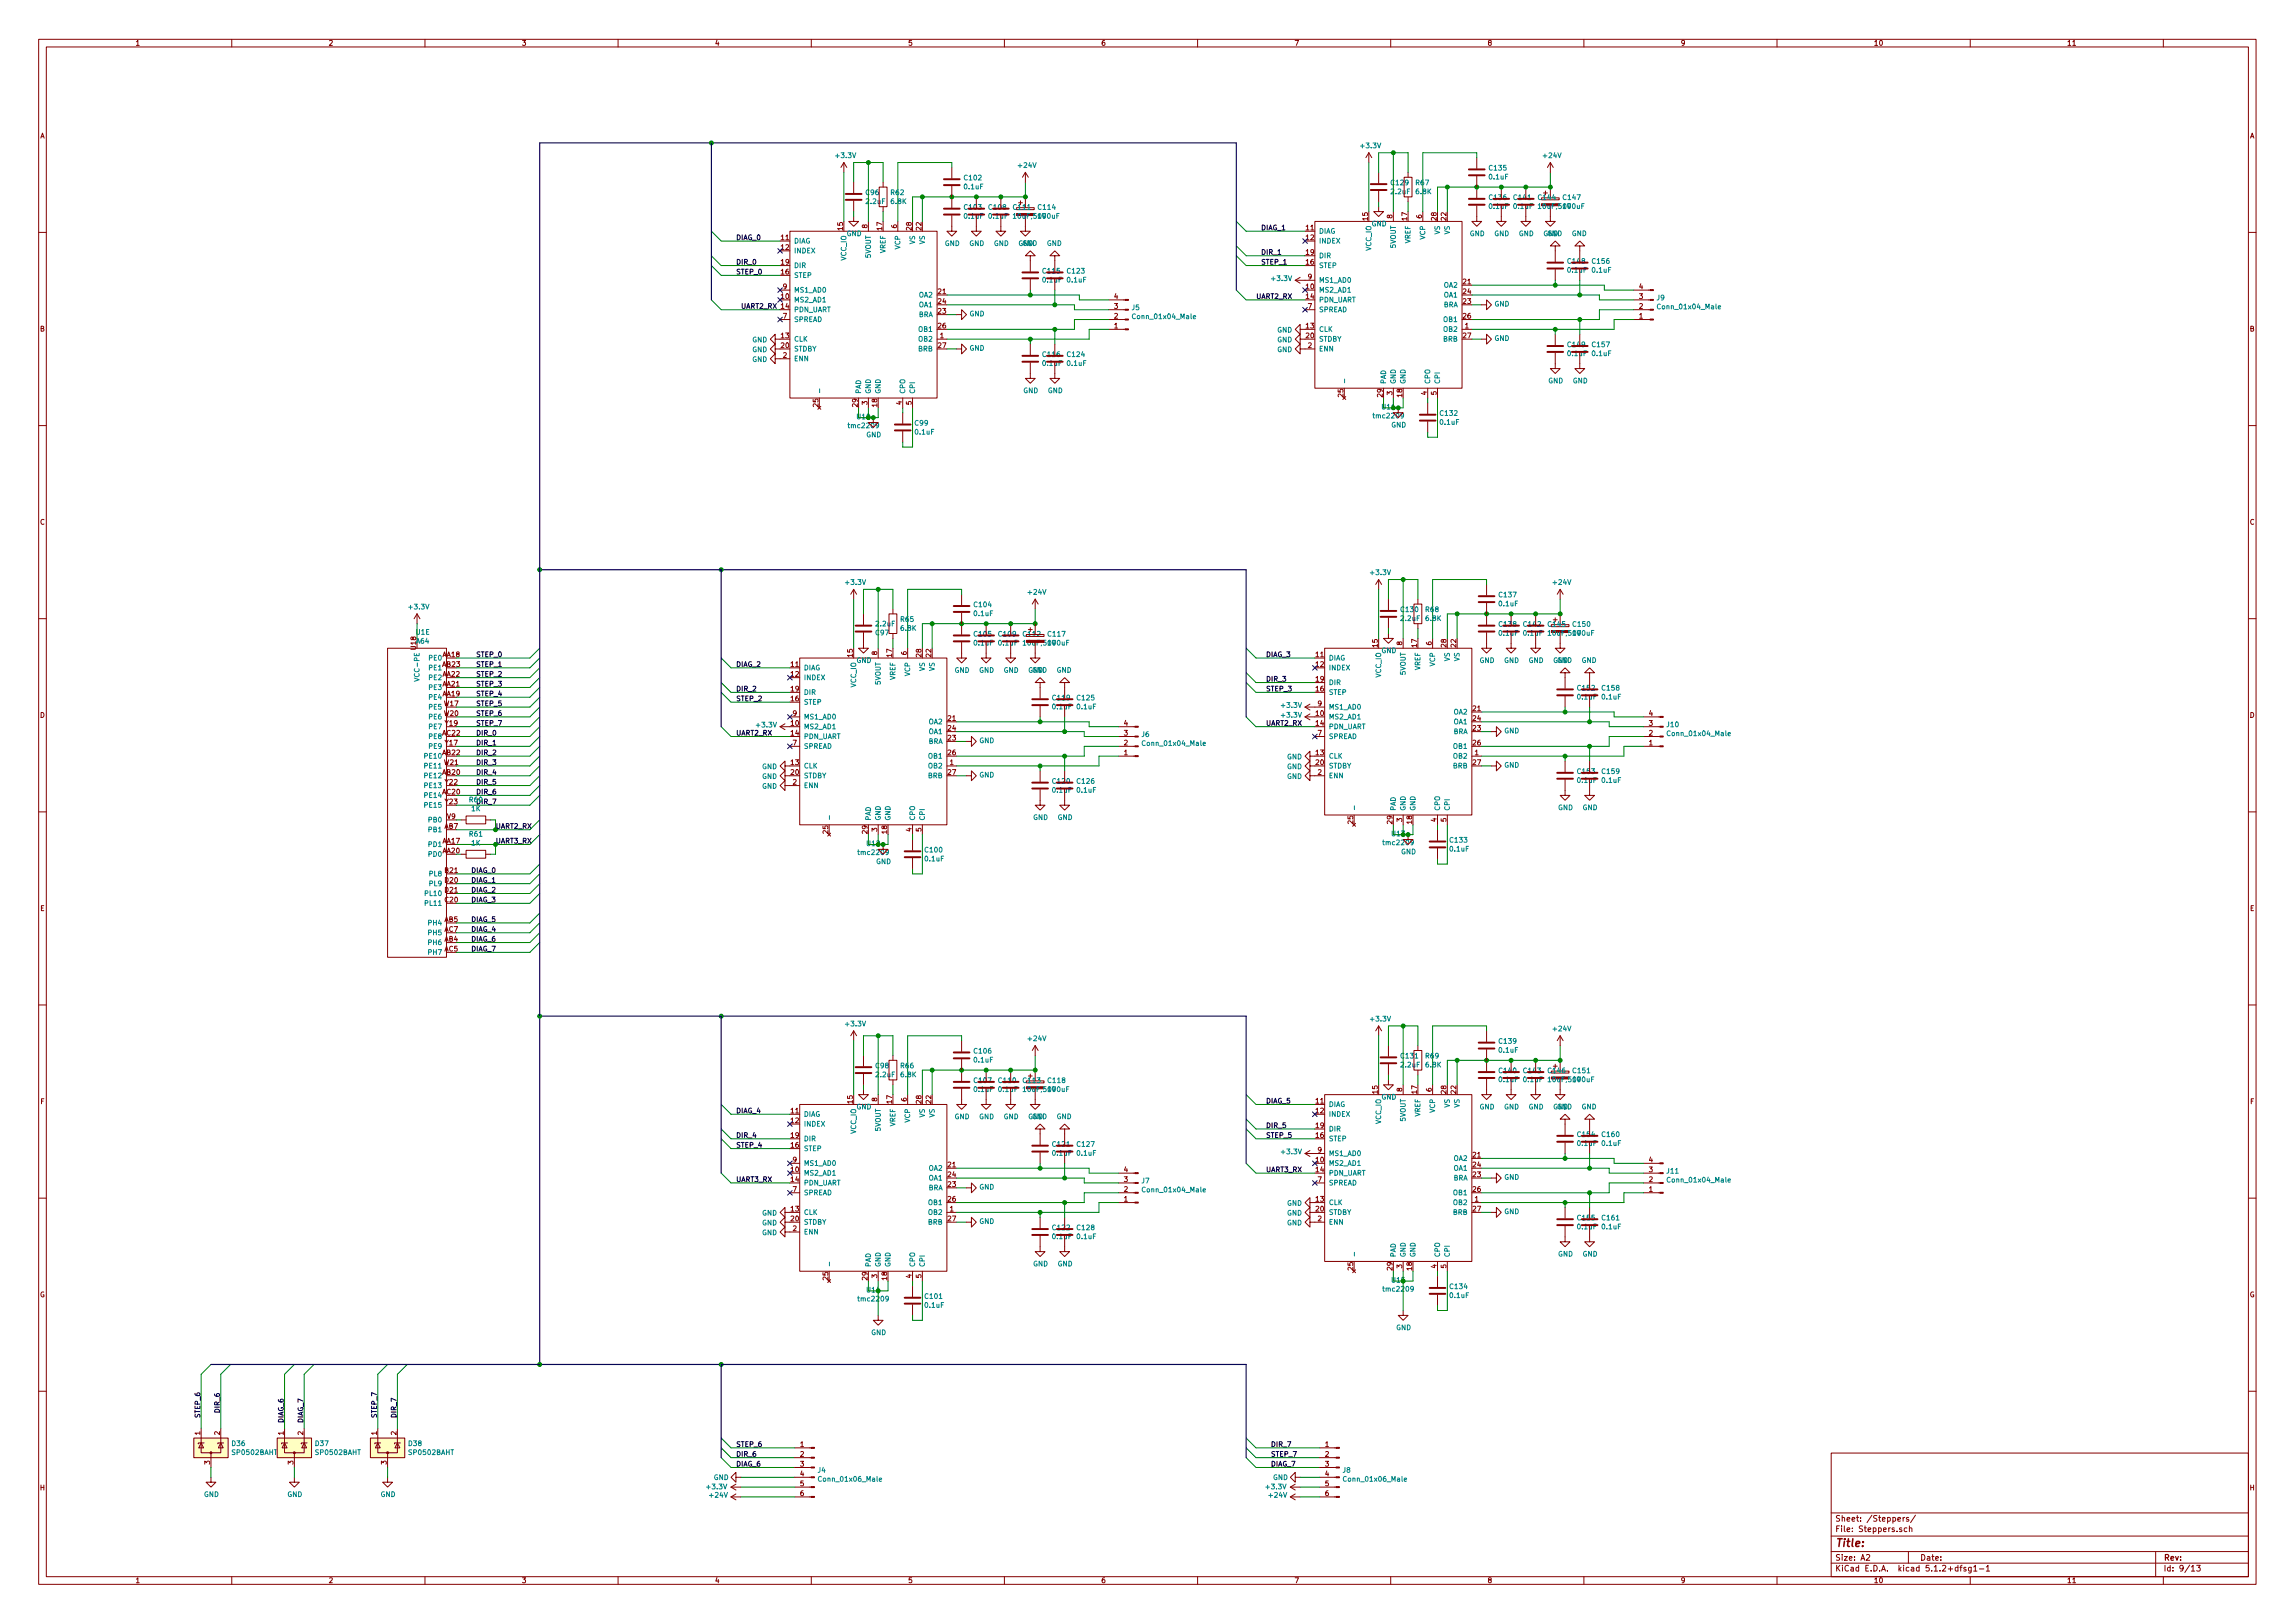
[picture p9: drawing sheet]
<svg xmlns="http://www.w3.org/2000/svg" width="594mm" height="420mm" viewBox="0 0 594 420" stroke-linecap="round" stroke-linejoin="round" font-family="sans-serif">
<defs><g id="words">
<text font-size="2.8" fill="#840000" x="475" y="400.4">Title:</text>
<g font-size="2.1" fill="#840000">
<text x="475" y="393.9">Sheet: /Steppers/</text>
<text x="475" y="396.6">File: Steppers.sch</text>
<text x="475" y="406.8">KiCad E.D.A. kicad 5.1.2+dfsg1-1</text>
<text x="475" y="404">Size: A2</text>
<text x="497" y="404">Date:</text>
<text x="560" y="404">Rev:</text>
<text x="560" y="406.8">Id: 9/13</text>
</g>
<g font-size="1.8" fill="#840000">
<text x="35" y="11.8">1</text>
<text x="85" y="11.8">2</text>
<text x="135" y="11.8">3</text>
<text x="185" y="11.8">4</text>
<text x="235" y="11.8">5</text>
<text x="285" y="11.8">6</text>
<text x="335" y="11.8">7</text>
<text x="385" y="11.8">8</text>
<text x="435" y="11.8">9</text>
<text x="485" y="11.8">10</text>
<text x="535" y="11.8">11</text>
<text x="10.4" y="35.8">A</text>
<text x="582.4" y="35.8">A</text>
<text x="218.2" y="59.6" transform="rotate(-90 218.2 59.6)">15</text>
<text x="224.5" y="59.1" transform="rotate(-90 224.5 59.1)">8</text>
<text x="228.3" y="59.6" transform="rotate(-90 228.3 59.6)">17</text>
<text x="232.2" y="59.1" transform="rotate(-90 232.2 59.1)">6</text>
<text x="236" y="59.6" transform="rotate(-90 236 59.6)">28</text>
<text x="238.5" y="59.6" transform="rotate(-90 238.5 59.6)">22</text>
<text x="338.1" y="59.6">11</text>
<text x="354.1" y="57" transform="rotate(-90 354.1 57)">15</text>
<text x="360.4" y="56.5" transform="rotate(-90 360.4 56.5)">8</text>
<text x="364.2" y="57" transform="rotate(-90 364.2 57)">17</text>
<text x="368" y="56.5" transform="rotate(-90 368 56.5)">6</text>
<text x="371.9" y="57" transform="rotate(-90 371.9 57)">28</text>
<text x="374.4" y="57" transform="rotate(-90 374.4 57)">22</text>
<text x="202.2" y="62.1">11</text>
<text x="202.2" y="64.7">12</text>
<text x="338.1" y="62.1">12</text>
<text x="338.1" y="66">19</text>
<text x="202.2" y="71">16</text>
<text x="202.2" y="68.5">19</text>
<text x="338.1" y="68.5">16</text>
<text x="202.2" y="77.4">10</text>
<text x="202.7" y="74.8">9</text>
<text x="242.9" y="76.1">21</text>
<text x="288.4" y="77.4">4</text>
<text x="338.1" y="74.8">10</text>
<text x="338.1" y="77.4">14</text>
<text x="338.6" y="72.3">9</text>
<text x="378.8" y="73.6">21</text>
<text x="378.8" y="76.1">24</text>
<text x="424.3" y="77.4">3</text>
<text x="424.3" y="74.8">4</text>
<text x="202.7" y="82.5">7</text>
<text x="242.9" y="81.2">23</text>
<text x="242.9" y="78.7">24</text>
<text x="288.4" y="82.5">2</text>
<text x="288.4" y="79.9">3</text>
<text x="338.6" y="79.9">7</text>
<text x="378.8" y="78.7">23</text>
<text x="378.8" y="82.5">26</text>
<text x="424.3" y="82.5">1</text>
<text x="424.3" y="79.9">2</text>
<text x="10.4" y="85.8">B</text>
<text x="202.2" y="87.5">13</text>
<text x="242.9" y="85">26</text>
<text x="243.4" y="87.5">1</text>
<text x="288.4" y="85">1</text>
<text x="338.1" y="85">13</text>
<text x="338.1" y="87.5">20</text>
<text x="378.8" y="87.5">27</text>
<text x="379.2" y="85">1</text>
<text x="582.4" y="85.8">B</text>
<text x="202.2" y="90.1">20</text>
<text x="202.7" y="92.6">2</text>
<text x="242.9" y="90.1">27</text>
<text x="338.6" y="90.1">2</text>
<text x="211.8" y="105.3" transform="rotate(-90 211.8 105.3)">25</text>
<text x="222" y="105.3" transform="rotate(-90 222 105.3)">29</text>
<text x="224.5" y="104.8" transform="rotate(-90 224.5 104.8)">3</text>
<text x="227.1" y="105.3" transform="rotate(-90 227.1 105.3)">18</text>
<text x="233.4" y="104.8" transform="rotate(-90 233.4 104.8)">4</text>
<text x="236" y="104.8" transform="rotate(-90 236 104.8)">5</text>
<text x="347.7" y="102.7" transform="rotate(-90 347.7 102.7)">25</text>
<text x="357.9" y="102.7" transform="rotate(-90 357.9 102.7)">29</text>
<text x="360.4" y="102.3" transform="rotate(-90 360.4 102.3)">3</text>
<text x="363" y="102.7" transform="rotate(-90 363 102.7)">18</text>
<text x="369.3" y="102.3" transform="rotate(-90 369.3 102.3)">4</text>
<text x="371.9" y="102.3" transform="rotate(-90 371.9 102.3)">5</text>
<text x="10.4" y="135.8">C</text>
<text x="582.4" y="135.8">C</text>
<text x="264.9" y="164.8">C112</text>
<text x="356.6" y="167.5" transform="rotate(-90 356.6 167.5)">15</text>
<text x="363" y="167" transform="rotate(-90 363 167)">8</text>
<text x="366.8" y="167.5" transform="rotate(-90 366.8 167.5)">17</text>
<text x="370.6" y="167" transform="rotate(-90 370.6 167)">6</text>
<text x="374.4" y="167.5" transform="rotate(-90 374.4 167.5)">28</text>
<text x="376.9" y="167.5" transform="rotate(-90 376.9 167.5)">22</text>
<text x="107.7" y="168.2" transform="rotate(-90 107.7 168.2)">U18</text>
<text x="114.6" y="170.1">AA18</text>
<text x="114.6" y="172.6">AB23</text>
<text x="204.8" y="172.6">11</text>
<text x="220.7" y="170" transform="rotate(-90 220.7 170)">15</text>
<text x="227.1" y="169.6" transform="rotate(-90 227.1 169.6)">8</text>
<text x="230.9" y="170" transform="rotate(-90 230.9 170)">17</text>
<text x="234.7" y="169.6" transform="rotate(-90 234.7 169.6)">6</text>
<text x="238.5" y="170" transform="rotate(-90 238.5 170)">28</text>
<text x="241" y="170" transform="rotate(-90 241 170)">22</text>
<text x="340.7" y="170.1">11</text>
<text x="340.7" y="172.6">12</text>
<text x="114.6" y="177.7">AA21</text>
<text x="114.6" y="175.2">AA22</text>
<text x="204.8" y="175.2">12</text>
<text x="204.8" y="179">19</text>
<text x="340.7" y="179">16</text>
<text x="340.7" y="176.4">19</text>
<text x="10.4" y="185.8">D</text>
<text x="114.6" y="180.3">AA19</text>
<text x="115" y="182.8">W17</text>
<text x="115" y="185.3">W20</text>
<text x="204.8" y="181.5">16</text>
<text x="205.3" y="185.3">9</text>
<text x="340.7" y="185.3">10</text>
<text x="341.1" y="182.8">9</text>
<text x="381.3" y="184.1">21</text>
<text x="426.9" y="185.3">4</text>
<text x="582.4" y="185.8">D</text>
<text x="114.6" y="190.4">AC22</text>
<text x="115.3" y="187.9">Y19</text>
<text x="204.8" y="187.9">10</text>
<text x="204.8" y="190.4">14</text>
<text x="245.4" y="186.6">21</text>
<text x="245.4" y="191.7">23</text>
<text x="245.4" y="189.1">24</text>
<text x="291" y="190.4">3</text>
<text x="291" y="187.9">4</text>
<text x="340.7" y="187.9">14</text>
<text x="341.1" y="190.4">7</text>
<text x="381.3" y="189.1">23</text>
<text x="381.3" y="186.6">24</text>
<text x="426.9" y="190.4">2</text>
<text x="426.9" y="187.9">3</text>
<text x="114.6" y="195.5">AB22</text>
<text x="115.3" y="193">Y17</text>
<text x="205.3" y="193">7</text>
<text x="245.4" y="195.5">26</text>
<text x="291" y="195.5">1</text>
<text x="291" y="193">2</text>
<text x="340.7" y="195.5">13</text>
<text x="381.3" y="193">26</text>
<text x="381.8" y="195.5">1</text>
<text x="426.9" y="193">1</text>
<text x="114.6" y="200.6">AB20</text>
<text x="115" y="198">W21</text>
<text x="115.3" y="203.1">Y22</text>
<text x="204.8" y="198">13</text>
<text x="204.8" y="200.6">20</text>
<text x="205.3" y="203.1">2</text>
<text x="245.4" y="200.6">27</text>
<text x="245.9" y="198">1</text>
<text x="340.7" y="198">20</text>
<text x="341.1" y="200.6">2</text>
<text x="381.3" y="198">27</text>
<text x="114.6" y="205.7">AC20</text>
<text x="115.3" y="208.2">Y23</text>
<text x="115.1" y="214.5">AB7</text>
<text x="115.8" y="212">V9</text>
<text x="214.4" y="215.8" transform="rotate(-90 214.4 215.8)">25</text>
<text x="224.5" y="215.8" transform="rotate(-90 224.5 215.8)">29</text>
<text x="227.1" y="215.3" transform="rotate(-90 227.1 215.3)">3</text>
<text x="229.6" y="215.8" transform="rotate(-90 229.6 215.8)">18</text>
<text x="236" y="215.3" transform="rotate(-90 236 215.3)">4</text>
<text x="238.5" y="215.3" transform="rotate(-90 238.5 215.3)">5</text>
<text x="350.3" y="213.2" transform="rotate(-90 350.3 213.2)">25</text>
<text x="360.4" y="213.2" transform="rotate(-90 360.4 213.2)">29</text>
<text x="363" y="212.7" transform="rotate(-90 363 212.7)">3</text>
<text x="365.5" y="213.2" transform="rotate(-90 365.5 213.2)">18</text>
<text x="371.9" y="212.7" transform="rotate(-90 371.9 212.7)">4</text>
<text x="374.4" y="212.7" transform="rotate(-90 374.4 212.7)">5</text>
<text x="114.6" y="218.4">AA17</text>
<text x="115.2" y="226">B21</text>
<text x="115.2" y="233.6">C20</text>
<text x="115.2" y="228.5">D20</text>
<text x="115.2" y="231.1">D21</text>
<text x="10.4" y="235.8">E</text>
<text x="115.1" y="238.7">AB5</text>
<text x="582.4" y="235.8">E</text>
<text x="115.1" y="243.8">AB4</text>
<text x="115.1" y="241.2">AC7</text>
<text x="115.1" y="246.3">AC5</text>
<text x="10.5" y="285.8">F</text>
<text x="220.7" y="285.6" transform="rotate(-90 220.7 285.6)">15</text>
<text x="227.1" y="285.1" transform="rotate(-90 227.1 285.1)">8</text>
<text x="230.9" y="285.6" transform="rotate(-90 230.9 285.6)">17</text>
<text x="234.7" y="285.1" transform="rotate(-90 234.7 285.1)">6</text>
<text x="238.5" y="285.6" transform="rotate(-90 238.5 285.6)">28</text>
<text x="241" y="285.6" transform="rotate(-90 241 285.6)">22</text>
<text x="340.7" y="285.7">11</text>
<text x="356.6" y="283.1" transform="rotate(-90 356.6 283.1)">15</text>
<text x="363" y="282.6" transform="rotate(-90 363 282.6)">8</text>
<text x="366.8" y="283.1" transform="rotate(-90 366.8 283.1)">17</text>
<text x="370.6" y="282.6" transform="rotate(-90 370.6 282.6)">6</text>
<text x="374.4" y="283.1" transform="rotate(-90 374.4 283.1)">28</text>
<text x="376.9" y="283.1" transform="rotate(-90 376.9 283.1)">22</text>
<text x="582.5" y="285.8">F</text>
<text x="204.8" y="288.2">11</text>
<text x="204.8" y="290.7">12</text>
<text x="340.7" y="288.2">12</text>
<text x="340.7" y="292">19</text>
<text x="204.8" y="297.1">16</text>
<text x="204.8" y="294.6">19</text>
<text x="340.7" y="294.6">16</text>
<text x="341.1" y="298.4">9</text>
<text x="381.3" y="299.6">21</text>
<text x="204.8" y="303.4">10</text>
<text x="204.8" y="306">14</text>
<text x="205.3" y="300.9">9</text>
<text x="245.4" y="302.2">21</text>
<text x="245.4" y="304.7">24</text>
<text x="291" y="306">3</text>
<text x="291" y="303.4">4</text>
<text x="340.7" y="300.9">10</text>
<text x="340.7" y="303.4">14</text>
<text x="341.1" y="306">7</text>
<text x="381.3" y="304.7">23</text>
<text x="381.3" y="302.2">24</text>
<text x="426.9" y="306">2</text>
<text x="426.9" y="303.4">3</text>
<text x="426.9" y="300.9">4</text>
<text x="205.3" y="308.5">7</text>
<text x="245.4" y="307.3">23</text>
<text x="245.4" y="311.1">26</text>
<text x="291" y="311.1">1</text>
<text x="291" y="308.5">2</text>
<text x="340.7" y="311.1">13</text>
<text x="381.3" y="308.5">26</text>
<text x="381.8" y="311.1">1</text>
<text x="426.9" y="308.5">1</text>
<text x="204.8" y="313.6">13</text>
<text x="204.8" y="316.1">20</text>
<text x="245.4" y="316.1">27</text>
<text x="245.9" y="313.6">1</text>
<text x="340.7" y="313.6">20</text>
<text x="341.1" y="316.1">2</text>
<text x="381.3" y="313.6">27</text>
<text x="205.3" y="318.7">2</text>
<text x="350.3" y="328.8" transform="rotate(-90 350.3 328.8)">25</text>
<text x="360.4" y="328.8" transform="rotate(-90 360.4 328.8)">29</text>
<text x="363" y="328.3" transform="rotate(-90 363 328.3)">3</text>
<text x="365.5" y="328.8" transform="rotate(-90 365.5 328.8)">18</text>
<text x="371.9" y="328.3" transform="rotate(-90 371.9 328.3)">4</text>
<text x="374.4" y="328.3" transform="rotate(-90 374.4 328.3)">5</text>
<text x="10.3" y="335.8">G</text>
<text x="214.4" y="331.3" transform="rotate(-90 214.4 331.3)">25</text>
<text x="224.5" y="331.3" transform="rotate(-90 224.5 331.3)">29</text>
<text x="227.1" y="330.9" transform="rotate(-90 227.1 330.9)">3</text>
<text x="229.6" y="331.3" transform="rotate(-90 229.6 331.3)">18</text>
<text x="236" y="330.9" transform="rotate(-90 236 330.9)">4</text>
<text x="238.5" y="330.9" transform="rotate(-90 238.5 330.9)">5</text>
<text x="582.3" y="335.8">G</text>
<text x="51.8" y="371.5" transform="rotate(-90 51.8 371.5)">1</text>
<text x="56.9" y="371.5" transform="rotate(-90 56.9 371.5)">2</text>
<text x="73.4" y="371.5" transform="rotate(-90 73.4 371.5)">1</text>
<text x="78.5" y="371.5" transform="rotate(-90 78.5 371.5)">2</text>
<text x="97.5" y="371.5" transform="rotate(-90 97.5 371.5)">1</text>
<text x="102.6" y="371.5" transform="rotate(-90 102.6 371.5)">2</text>
<text x="207.2" y="374.6">1</text>
<text x="207.2" y="377.1">2</text>
<text x="343.1" y="374.6">1</text>
<text x="343.1" y="377.1">2</text>
<text x="54.4" y="379.1" transform="rotate(-90 54.4 379.1)">3</text>
<text x="75.9" y="379.1" transform="rotate(-90 75.9 379.1)">3</text>
<text x="100.1" y="379.1" transform="rotate(-90 100.1 379.1)">3</text>
<text x="207.2" y="379.6">3</text>
<text x="207.2" y="382.2">4</text>
<text x="343.1" y="379.6">3</text>
<text x="343.1" y="382.2">4</text>
<text x="10.4" y="385.8">H</text>
<text x="207.2" y="384.7">5</text>
<text x="207.2" y="387.3">6</text>
<text x="343.1" y="384.7">5</text>
<text x="343.1" y="387.3">6</text>
<text x="582.4" y="385.8">H</text>
<text x="35" y="409.8">1</text>
<text x="85" y="409.8">2</text>
<text x="135" y="409.8">3</text>
<text x="185" y="409.8">4</text>
<text x="235" y="409.8">5</text>
<text x="285" y="409.8">6</text>
<text x="335" y="409.8">7</text>
<text x="385" y="409.8">8</text>
<text x="435" y="409.8">9</text>
<text x="485" y="409.8">10</text>
<text x="535" y="409.8">11</text>
</g>
<g font-size="1.8" fill="#008484">
<text x="216.5" y="40.9">+3.3V</text>
<text x="352.4" y="38.4">+3.3V</text>
<text x="399.6" y="40.9">+24V</text>
<text x="249.7" y="46.7">C102</text>
<text x="263.7" y="43.5">+24V</text>
<text x="360.2" y="47.9">C129</text>
<text x="366.5" y="47.9">R67</text>
<text x="385.6" y="46.4">0.1uF</text>
<text x="385.6" y="44.1">C135</text>
<text x="224.2" y="50.5">C96</text>
<text x="224.3" y="52.8">2.2uF</text>
<text x="230.7" y="50.5">R62</text>
<text x="230.7" y="52.8">6.8K</text>
<text x="249.7" y="49">0.1uF</text>
<text x="360.2" y="50.3">2.2uF</text>
<text x="366.6" y="50.3">6.8K</text>
<text x="385.6" y="51.8">C136</text>
<text x="391.9" y="51.8">C141</text>
<text x="398.3" y="51.8">C144</text>
<text x="404.7" y="51.8">C147</text>
<text x="249.7" y="56.6">0.1uF</text>
<text x="249.7" y="54.3">C103</text>
<text x="256" y="56.6">0.1uF</text>
<text x="256.1" y="54.3">C108</text>
<text x="262.4" y="54.3">C111</text>
<text x="262.6" y="56.6">10uF,50V</text>
<text x="268.8" y="54.3">C114</text>
<text x="268.9" y="56.6">100uF</text>
<text x="355" y="58.6">GND</text>
<text x="385.6" y="54.1">0.1uF</text>
<text x="391.9" y="54.1">0.1uF</text>
<text x="398.4" y="54.1">10uF,50V</text>
<text x="404.8" y="54.1">100uF</text>
<text x="205.5" y="63">DIAG</text>
<text x="205.5" y="65.6">INDEX</text>
<text x="219.2" y="61.1">GND</text>
<text x="229.2" y="65.6" transform="rotate(-90 229.2 65.6)">VREF</text>
<text x="233" y="64.5" transform="rotate(-90 233 64.5)">VCP</text>
<text x="236.9" y="63.2" transform="rotate(-90 236.9 63.2)">VS</text>
<text x="239.4" y="63.2" transform="rotate(-90 239.4 63.2)">VS</text>
<text x="244.6" y="63.7">GND</text>
<text x="250.9" y="63.7">GND</text>
<text x="257.3" y="63.7">GND</text>
<text x="263.6" y="63.7">GND</text>
<text x="271" y="63.6">GND</text>
<text x="341.4" y="60.5">DIAG</text>
<text x="341.4" y="63">INDEX</text>
<text x="355" y="64.9" transform="rotate(-90 355 64.9)">VCC_IO</text>
<text x="361.3" y="64.2" transform="rotate(-90 361.3 64.2)">5VOUT</text>
<text x="365.1" y="63.1" transform="rotate(-90 365.1 63.1)">VREF</text>
<text x="368.9" y="62" transform="rotate(-90 368.9 62)">VCP</text>
<text x="372.7" y="60.7" transform="rotate(-90 372.7 60.7)">VS</text>
<text x="375.3" y="60.7" transform="rotate(-90 375.3 60.7)">VS</text>
<text x="380.4" y="61.1">GND</text>
<text x="386.8" y="61.1">GND</text>
<text x="393.1" y="61.1">GND</text>
<text x="400.5" y="61.1">GND</text>
<text x="406.9" y="61.1">GND</text>
<text x="205.5" y="71.9">STEP</text>
<text x="205.5" y="69.4">DIR</text>
<text x="219.1" y="67.5" transform="rotate(-90 219.1 67.5)">VCC_IO</text>
<text x="225.4" y="66.8" transform="rotate(-90 225.4 66.8)">5VOUT</text>
<text x="270" y="70.8">C115</text>
<text x="276.4" y="70.8">C123</text>
<text x="341.4" y="69.4">STEP</text>
<text x="341.4" y="66.8">DIR</text>
<text x="405.9" y="70.6">0.1uF</text>
<text x="405.9" y="68.3">C148</text>
<text x="412.2" y="70.6">0.1uF</text>
<text x="412.3" y="68.3">C156</text>
<text x="205.5" y="75.7">MS1_AD0</text>
<text x="237.9" y="77">OA2</text>
<text x="270" y="73.1">0.1uF</text>
<text x="276.4" y="73.1">0.1uF</text>
<text x="329.3" y="72.7">+3.3V</text>
<text x="341.4" y="75.7">MS2_AD1</text>
<text x="341.4" y="73.2">MS1_AD0</text>
<text x="373.8" y="74.5">OA2</text>
<text x="373.8" y="77">OA1</text>
<text x="428.9" y="77.7">J9</text>
<text x="205.5" y="78.3">MS2_AD1</text>
<text x="205.5" y="80.8">PDN_UART</text>
<text x="205.5" y="83.4">SPREAD</text>
<text x="237.7" y="82.1">BRA</text>
<text x="237.9" y="79.5">OA1</text>
<text x="251" y="81.9">GND</text>
<text x="293" y="80.3">J5</text>
<text x="293.6" y="82.6">Conn_01x04_Male</text>
<text x="341.4" y="78.3">PDN_UART</text>
<text x="341.4" y="80.8">SPREAD</text>
<text x="373.6" y="79.5">BRA</text>
<text x="373.8" y="83.4">OB1</text>
<text x="386.8" y="79.3">GND</text>
<text x="429.5" y="80.1">Conn_01x04_Male</text>
<text x="194.7" y="88.6">GND</text>
<text x="205.5" y="88.4">CLK</text>
<text x="237.9" y="88.4">OB2</text>
<text x="237.9" y="85.9">OB1</text>
<text x="330.6" y="86.1">GND</text>
<text x="330.6" y="88.6">GND</text>
<text x="341.4" y="85.9">CLK</text>
<text x="341.4" y="88.4">STDBY</text>
<text x="373.6" y="88.4">BRB</text>
<text x="373.8" y="85.9">OB2</text>
<text x="386.8" y="88.2">GND</text>
<text x="405.9" y="89.9">C149</text>
<text x="412.3" y="89.9">C157</text>
<text x="194.7" y="91.2">GND</text>
<text x="194.7" y="93.7">GND</text>
<text x="205.5" y="93.5">ENN</text>
<text x="205.5" y="91">STDBY</text>
<text x="237.7" y="91">BRB</text>
<text x="251" y="90.8">GND</text>
<text x="270" y="94.7">0.1uF</text>
<text x="270" y="92.4">C116</text>
<text x="276.4" y="94.7">0.1uF</text>
<text x="276.4" y="92.4">C124</text>
<text x="330.6" y="91.2">GND</text>
<text x="341.4" y="91">ENN</text>
<text x="405.9" y="92.2">0.1uF</text>
<text x="412.2" y="92.2">0.1uF</text>
<text x="264.9" y="101.8">GND</text>
<text x="271.2" y="101.8">GND</text>
<text x="358.8" y="99.5" transform="rotate(-90 358.8 99.5)">PAD</text>
<text x="361.3" y="99.5" transform="rotate(-90 361.3 99.5)">GND</text>
<text x="363.9" y="99.5" transform="rotate(-90 363.9 99.5)">GND</text>
<text x="370.2" y="99.5" transform="rotate(-90 370.2 99.5)">CPO</text>
<text x="372.7" y="99.5" transform="rotate(-90 372.7 99.5)">CPI</text>
<text x="400.8" y="99.2">GND</text>
<text x="407.1" y="99.2">GND</text>
<text x="222.9" y="102" transform="rotate(-90 222.9 102)">PAD</text>
<text x="225.4" y="102" transform="rotate(-90 225.4 102)">GND</text>
<text x="228" y="102" transform="rotate(-90 228 102)">GND</text>
<text x="234.3" y="102" transform="rotate(-90 234.3 102)">CPO</text>
<text x="236.9" y="102" transform="rotate(-90 236.9 102)">CPI</text>
<text x="372.9" y="107.6">C132</text>
<text x="220" y="110.8">tmc2209</text>
<text x="224.2" y="113.2">GND</text>
<text x="236.9" y="110.2">C99</text>
<text x="237" y="112.5">0.1uF</text>
<text x="355.9" y="108.3">tmc2209</text>
<text x="360.1" y="110.7">GND</text>
<text x="372.9" y="109.9">0.1uF</text>
<text x="354.9" y="148.9">+3.3V</text>
<text x="219" y="151.4">+3.3V</text>
<text x="266.3" y="153.9">+24V</text>
<text x="388.1" y="154.6">C137</text>
<text x="402.2" y="151.4">+24V</text>
<text x="106" y="157.8">+3.3V</text>
<text x="233.2" y="161">R65</text>
<text x="252.2" y="159.5">0.1uF</text>
<text x="252.2" y="157.2">C104</text>
<text x="362.7" y="160.7">2.2uF</text>
<text x="362.7" y="158.4">C130</text>
<text x="369.1" y="158.4">R68</text>
<text x="369.2" y="160.7">6.8K</text>
<text x="388.1" y="156.9">0.1uF</text>
<text x="107.7" y="164.3">U1E</text>
<text x="107.8" y="166.6">A64</text>
<text x="226.7" y="164.5">C97</text>
<text x="226.8" y="162.1">2.2uF</text>
<text x="233.3" y="163.3">6.8K</text>
<text x="252.2" y="167.1">0.1uF</text>
<text x="252.2" y="164.8">C105</text>
<text x="258.6" y="167.1">0.1uF</text>
<text x="258.6" y="164.8">C109</text>
<text x="265.1" y="167.1">10uF,50V</text>
<text x="271.4" y="164.8">C117</text>
<text x="271.4" y="167.1">100uF</text>
<text x="388.1" y="164.6">0.1uF</text>
<text x="388.1" y="162.2">C138</text>
<text x="394.5" y="164.6">0.1uF</text>
<text x="394.5" y="162.2">C142</text>
<text x="400.8" y="162.2">C145</text>
<text x="401" y="164.6">10uF,50V</text>
<text x="407.3" y="162.2">C150</text>
<text x="407.3" y="164.6">100uF</text>
<text x="111.2" y="171">PE0</text>
<text x="111.2" y="173.5">PE1</text>
<text x="208" y="173.5">DIAG</text>
<text x="221.7" y="171.6">GND</text>
<text x="239.4" y="173.7" transform="rotate(-90 239.4 173.7)">VS</text>
<text x="241.9" y="173.7" transform="rotate(-90 241.9 173.7)">VS</text>
<text x="343.9" y="171">DIAG</text>
<text x="343.9" y="173.5">INDEX</text>
<text x="357.6" y="169.1">GND</text>
<text x="367.7" y="173.5" transform="rotate(-90 367.7 173.5)">VREF</text>
<text x="371.5" y="172.5" transform="rotate(-90 371.5 172.5)">VCP</text>
<text x="375.3" y="171.2" transform="rotate(-90 375.3 171.2)">VS</text>
<text x="377.8" y="171.2" transform="rotate(-90 377.8 171.2)">VS</text>
<text x="383" y="171.6">GND</text>
<text x="389.3" y="171.6">GND</text>
<text x="395.7" y="171.6">GND</text>
<text x="402" y="171.6">GND</text>
<text x="409.4" y="171.6">GND</text>
<text x="108.6" y="175.5" transform="rotate(-90 108.6 175.5)">VCC-PE</text>
<text x="111.2" y="178.6">PE3</text>
<text x="111.2" y="176.1">PE2</text>
<text x="208" y="176.1">INDEX</text>
<text x="208" y="179.9">DIR</text>
<text x="221.6" y="177.9" transform="rotate(-90 221.6 177.9)">VCC_IO</text>
<text x="228" y="177.3" transform="rotate(-90 228 177.3)">5VOUT</text>
<text x="231.8" y="176.1" transform="rotate(-90 231.8 176.1)">VREF</text>
<text x="235.6" y="175" transform="rotate(-90 235.6 175)">VCP</text>
<text x="247.1" y="174.2">GND</text>
<text x="253.4" y="174.2">GND</text>
<text x="259.8" y="174.2">GND</text>
<text x="267.2" y="174.1">GND</text>
<text x="273.5" y="174.1">GND</text>
<text x="343.9" y="179.9">STEP</text>
<text x="343.9" y="177.3">DIR</text>
<text x="357.5" y="175.4" transform="rotate(-90 357.5 175.4)">VCC_IO</text>
<text x="363.9" y="174.7" transform="rotate(-90 363.9 174.7)">5VOUT</text>
<text x="408.5" y="178.8">C152</text>
<text x="414.8" y="178.8">C158</text>
<text x="111.2" y="181.1">PE4</text>
<text x="111.2" y="183.7">PE5</text>
<text x="208" y="182.4">STEP</text>
<text x="272.5" y="183.6">0.1uF</text>
<text x="272.6" y="181.3">C119</text>
<text x="278.9" y="183.6">0.1uF</text>
<text x="278.9" y="181.3">C125</text>
<text x="331.9" y="183.2">+3.3V</text>
<text x="331.9" y="185.8">+3.3V</text>
<text x="343.9" y="183.7">MS1_AD0</text>
<text x="376.4" y="185">OA2</text>
<text x="408.4" y="181.1">0.1uF</text>
<text x="414.8" y="181.1">0.1uF</text>
<text x="111.2" y="191.3">PE8</text>
<text x="111.2" y="186.2">PE6</text>
<text x="111.2" y="188.8">PE7</text>
<text x="196" y="188.3">+3.3V</text>
<text x="208" y="188.8">MS2_AD1</text>
<text x="208" y="191.3">PDN_UART</text>
<text x="208" y="186.2">MS1_AD0</text>
<text x="240.5" y="187.5">OA2</text>
<text x="240.5" y="190">OA1</text>
<text x="295.6" y="190.8">J6</text>
<text x="343.9" y="186.2">MS2_AD1</text>
<text x="343.9" y="188.8">PDN_UART</text>
<text x="343.9" y="191.3">SPREAD</text>
<text x="376.1" y="190">BRA</text>
<text x="376.4" y="187.5">OA1</text>
<text x="389.4" y="189.8">GND</text>
<text x="431.5" y="188.2">J10</text>
<text x="432.1" y="190.5">Conn_01x04_Male</text>
<text x="110.2" y="196.4">PE10</text>
<text x="111.2" y="193.8">PE9</text>
<text x="208" y="193.8">SPREAD</text>
<text x="240.3" y="192.6">BRA</text>
<text x="240.5" y="196.4">OB1</text>
<text x="253.5" y="192.4">GND</text>
<text x="296.2" y="193.1">Conn_01x04_Male</text>
<text x="333.1" y="196.6">GND</text>
<text x="343.9" y="196.4">CLK</text>
<text x="376.4" y="196.4">OB2</text>
<text x="376.4" y="193.8">OB1</text>
<text x="110.2" y="201.5">PE12</text>
<text x="110.2" y="198.9">PE11</text>
<text x="197.3" y="199.1">GND</text>
<text x="197.3" y="201.6">GND</text>
<text x="208" y="198.9">CLK</text>
<text x="208" y="201.5">STDBY</text>
<text x="240.3" y="201.5">BRB</text>
<text x="240.5" y="198.9">OB2</text>
<text x="253.5" y="201.3">GND</text>
<text x="272.6" y="202.9">C120</text>
<text x="278.9" y="202.9">C126</text>
<text x="333.1" y="199.1">GND</text>
<text x="333.1" y="201.6">GND</text>
<text x="343.9" y="201.5">ENN</text>
<text x="343.9" y="198.9">STDBY</text>
<text x="376.1" y="198.9">BRB</text>
<text x="389.4" y="198.7">GND</text>
<text x="408.4" y="202.7">0.1uF</text>
<text x="408.5" y="200.3">C153</text>
<text x="414.8" y="202.7">0.1uF</text>
<text x="414.8" y="200.3">C159</text>
<text x="110.2" y="206.5">PE14</text>
<text x="110.2" y="204">PE13</text>
<text x="110.2" y="209.1">PE15</text>
<text x="121.6" y="207.7">R60</text>
<text x="122.1" y="210">1K</text>
<text x="197.3" y="204.2">GND</text>
<text x="208" y="204">ENN</text>
<text x="272.5" y="205.2">0.1uF</text>
<text x="278.9" y="205.2">0.1uF</text>
<text x="361.3" y="210" transform="rotate(-90 361.3 210)">PAD</text>
<text x="363.9" y="210" transform="rotate(-90 363.9 210)">GND</text>
<text x="366.4" y="210" transform="rotate(-90 366.4 210)">GND</text>
<text x="372.7" y="210" transform="rotate(-90 372.7 210)">CPO</text>
<text x="375.3" y="210" transform="rotate(-90 375.3 210)">CPI</text>
<text x="403.3" y="209.7">GND</text>
<text x="409.7" y="209.7">GND</text>
<text x="111.1" y="215.4">PB1</text>
<text x="111.1" y="212.9">PB0</text>
<text x="225.4" y="212.5" transform="rotate(-90 225.4 212.5)">PAD</text>
<text x="228" y="212.5" transform="rotate(-90 228 212.5)">GND</text>
<text x="230.5" y="212.5" transform="rotate(-90 230.5 212.5)">GND</text>
<text x="236.9" y="212.5" transform="rotate(-90 236.9 212.5)">CPO</text>
<text x="239.4" y="212.5" transform="rotate(-90 239.4 212.5)">CPI</text>
<text x="267.4" y="212.3">GND</text>
<text x="273.8" y="212.3">GND</text>
<text x="111.1" y="219.2">PD1</text>
<text x="111.1" y="221.8">PD0</text>
<text x="121.6" y="216.6">R61</text>
<text x="122.1" y="218.9">1K</text>
<text x="222.5" y="221.3">tmc2209</text>
<text x="239.5" y="220.7">C100</text>
<text x="358.4" y="218.8">tmc2209</text>
<text x="362.7" y="221.1">GND</text>
<text x="375.4" y="220.4">0.1uF</text>
<text x="375.4" y="218.1">C133</text>
<text x="111.3" y="226.9">PL8</text>
<text x="226.8" y="223.7">GND</text>
<text x="239.5" y="223">0.1uF</text>
<text x="110.3" y="231.9">PL10</text>
<text x="111.3" y="229.4">PL9</text>
<text x="110.3" y="234.5">PL11</text>
<text x="111.1" y="239.6">PH4</text>
<text x="111.1" y="244.6">PH6</text>
<text x="111.1" y="242.1">PH5</text>
<text x="111.1" y="247.2">PH7</text>
<text x="219" y="265.7">+3.3V</text>
<text x="266.3" y="269.5">+24V</text>
<text x="354.9" y="264.4">+3.3V</text>
<text x="402.2" y="267">+24V</text>
<text x="252.2" y="275">0.1uF</text>
<text x="252.2" y="272.7">C106</text>
<text x="362.7" y="274">C131</text>
<text x="369.1" y="274">R69</text>
<text x="388.1" y="272.5">0.1uF</text>
<text x="388.1" y="270.2">C139</text>
<text x="226.7" y="276.5">C98</text>
<text x="226.8" y="278.9">2.2uF</text>
<text x="233.2" y="276.5">R66</text>
<text x="233.3" y="278.9">6.8K</text>
<text x="252.2" y="280.4">C107</text>
<text x="258.6" y="280.4">C110</text>
<text x="264.9" y="280.4">C113</text>
<text x="271.4" y="280.4">C118</text>
<text x="362.7" y="276.3">2.2uF</text>
<text x="369.2" y="276.3">6.8K</text>
<text x="388.1" y="280.1">0.1uF</text>
<text x="388.1" y="277.8">C140</text>
<text x="394.5" y="280.1">0.1uF</text>
<text x="394.5" y="277.8">C143</text>
<text x="400.8" y="277.8">C146</text>
<text x="401" y="280.1">10uF,50V</text>
<text x="407.3" y="277.8">C151</text>
<text x="407.3" y="280.1">100uF</text>
<text x="221.7" y="287.2">GND</text>
<text x="252.2" y="282.7">0.1uF</text>
<text x="258.6" y="282.7">0.1uF</text>
<text x="265.1" y="282.7">10uF,50V</text>
<text x="271.4" y="282.7">100uF</text>
<text x="343.9" y="286.6">DIAG</text>
<text x="357.6" y="284.6">GND</text>
<text x="375.3" y="286.8" transform="rotate(-90 375.3 286.8)">VS</text>
<text x="377.8" y="286.8" transform="rotate(-90 377.8 286.8)">VS</text>
<text x="383" y="287.2">GND</text>
<text x="389.3" y="287.2">GND</text>
<text x="395.7" y="287.2">GND</text>
<text x="402" y="287.2">GND</text>
<text x="409.4" y="287.2">GND</text>
<text x="208" y="289.1">DIAG</text>
<text x="208" y="291.6">INDEX</text>
<text x="221.6" y="293.5" transform="rotate(-90 221.6 293.5)">VCC_IO</text>
<text x="228" y="292.8" transform="rotate(-90 228 292.8)">5VOUT</text>
<text x="231.8" y="291.7" transform="rotate(-90 231.8 291.7)">VREF</text>
<text x="235.6" y="290.6" transform="rotate(-90 235.6 290.6)">VCP</text>
<text x="239.4" y="289.3" transform="rotate(-90 239.4 289.3)">VS</text>
<text x="241.9" y="289.3" transform="rotate(-90 241.9 289.3)">VS</text>
<text x="247.1" y="289.7">GND</text>
<text x="253.4" y="289.7">GND</text>
<text x="259.8" y="289.7">GND</text>
<text x="267.2" y="289.7">GND</text>
<text x="273.5" y="289.7">GND</text>
<text x="343.9" y="289.1">INDEX</text>
<text x="343.9" y="292.9">DIR</text>
<text x="357.5" y="291" transform="rotate(-90 357.5 291)">VCC_IO</text>
<text x="363.9" y="290.3" transform="rotate(-90 363.9 290.3)">5VOUT</text>
<text x="367.7" y="289.1" transform="rotate(-90 367.7 289.1)">VREF</text>
<text x="371.5" y="288" transform="rotate(-90 371.5 288)">VCP</text>
<text x="208" y="298">STEP</text>
<text x="208" y="295.4">DIR</text>
<text x="272.5" y="299.2">0.1uF</text>
<text x="272.6" y="296.9">C121</text>
<text x="278.9" y="299.2">0.1uF</text>
<text x="278.9" y="296.9">C127</text>
<text x="331.9" y="298.8">+3.3V</text>
<text x="343.9" y="295.4">STEP</text>
<text x="343.9" y="299.3">MS1_AD0</text>
<text x="408.4" y="296.6">0.1uF</text>
<text x="408.5" y="294.3">C154</text>
<text x="414.8" y="296.6">0.1uF</text>
<text x="414.8" y="294.3">C160</text>
<text x="208" y="304.3">MS2_AD1</text>
<text x="208" y="301.8">MS1_AD0</text>
<text x="240.5" y="303.1">OA2</text>
<text x="240.5" y="305.6">OA1</text>
<text x="343.9" y="301.8">MS2_AD1</text>
<text x="343.9" y="304.3">PDN_UART</text>
<text x="376.1" y="305.6">BRA</text>
<text x="376.4" y="300.5">OA2</text>
<text x="376.4" y="303.1">OA1</text>
<text x="389.4" y="305.4">GND</text>
<text x="431.5" y="303.8">J11</text>
<text x="208" y="306.9">PDN_UART</text>
<text x="208" y="309.4">SPREAD</text>
<text x="240.3" y="308.1">BRA</text>
<text x="240.5" y="312">OB1</text>
<text x="253.5" y="307.9">GND</text>
<text x="295.6" y="306.3">J7</text>
<text x="296.2" y="308.7">Conn_01x04_Male</text>
<text x="343.9" y="312">CLK</text>
<text x="343.9" y="306.9">SPREAD</text>
<text x="376.4" y="312">OB2</text>
<text x="376.4" y="309.4">OB1</text>
<text x="432.1" y="306.1">Conn_01x04_Male</text>
<text x="197.3" y="314.7">GND</text>
<text x="197.3" y="317.2">GND</text>
<text x="208" y="314.5">CLK</text>
<text x="208" y="317">STDBY</text>
<text x="240.3" y="317">BRB</text>
<text x="240.5" y="314.5">OB2</text>
<text x="253.5" y="316.8">GND</text>
<text x="333.1" y="312.1">GND</text>
<text x="333.1" y="314.7">GND</text>
<text x="333.1" y="317.2">GND</text>
<text x="343.9" y="317">ENN</text>
<text x="343.9" y="314.5">STDBY</text>
<text x="376.1" y="314.5">BRB</text>
<text x="389.4" y="314.3">GND</text>
<text x="408.5" y="315.9">C155</text>
<text x="414.8" y="315.9">C161</text>
<text x="197.3" y="319.8">GND</text>
<text x="208" y="319.6">ENN</text>
<text x="272.5" y="320.8">0.1uF</text>
<text x="272.6" y="318.5">C122</text>
<text x="278.9" y="320.8">0.1uF</text>
<text x="278.9" y="318.5">C128</text>
<text x="408.4" y="318.2">0.1uF</text>
<text x="414.8" y="318.2">0.1uF</text>
<text x="225.4" y="328.1" transform="rotate(-90 225.4 328.1)">PAD</text>
<text x="228" y="328.1" transform="rotate(-90 228 328.1)">GND</text>
<text x="230.5" y="328.1" transform="rotate(-90 230.5 328.1)">GND</text>
<text x="236.9" y="328.1" transform="rotate(-90 236.9 328.1)">CPO</text>
<text x="239.4" y="328.1" transform="rotate(-90 239.4 328.1)">CPI</text>
<text x="267.4" y="327.8">GND</text>
<text x="273.8" y="327.8">GND</text>
<text x="361.3" y="325.5" transform="rotate(-90 361.3 325.5)">PAD</text>
<text x="363.9" y="325.5" transform="rotate(-90 363.9 325.5)">GND</text>
<text x="366.4" y="325.5" transform="rotate(-90 366.4 325.5)">GND</text>
<text x="372.7" y="325.5" transform="rotate(-90 372.7 325.5)">CPO</text>
<text x="375.3" y="325.5" transform="rotate(-90 375.3 325.5)">CPI</text>
<text x="403.3" y="325.3">GND</text>
<text x="409.7" y="325.3">GND</text>
<text x="358.4" y="334.4">tmc2209</text>
<text x="375.4" y="333.7">C134</text>
<text x="222.5" y="336.9">tmc2209</text>
<text x="239.5" y="338.5">0.1uF</text>
<text x="239.5" y="336.2">C101</text>
<text x="375.4" y="336">0.1uF</text>
<text x="225.5" y="345.6">GND</text>
<text x="361.4" y="344.3">GND</text>
<text x="60.1" y="374.3">D36</text>
<text x="60.3" y="376.6">SP0502BAHT</text>
<text x="81.7" y="374.3">D37</text>
<text x="81.9" y="376.6">SP0502BAHT</text>
<text x="105.8" y="374.3">D38</text>
<text x="106" y="376.6">SP0502BAHT</text>
<text x="184.7" y="383.1">GND</text>
<text x="211.7" y="381.2">J4</text>
<text x="212.4" y="383.6">Conn_01x06_Male</text>
<text x="329.5" y="383.1">GND</text>
<text x="347.6" y="381.2">J8</text>
<text x="348.3" y="383.6">Conn_01x06_Male</text>
<text x="52.8" y="387.5">GND</text>
<text x="74.4" y="387.5">GND</text>
<text x="98.5" y="387.5">GND</text>
<text x="183.1" y="385.5">+3.3V</text>
<text x="183.8" y="387.7">+24V</text>
<text x="327.9" y="385.5">+3.3V</text>
<text x="328.6" y="387.7">+24V</text>
</g>
<g font-size="1.8">
<text x="326.4" y="59.6">DIAG_1</text>
<text x="190.5" y="62.1">DIAG_0</text>
<text x="326.4" y="66">DIR_1</text>
<text x="190.5" y="68.5">DIR_0</text>
<text x="190.5" y="71">STEP_0</text>
<text x="326.4" y="68.5">STEP_1</text>
<text x="325.1" y="77.4">UART2_RX</text>
<text x="191.8" y="79.9">UART2_RX 14</text>
<text x="123.2" y="170.1">STEP_0</text>
<text x="123.2" y="172.6">STEP_1</text>
<text x="190.5" y="172.6">DIAG_2</text>
<text x="327.7" y="170.1">DIAG_3</text>
<text x="123.2" y="175.2">STEP_2</text>
<text x="123.2" y="177.7">STEP_3</text>
<text x="190.5" y="179">DIR_2</text>
<text x="327.7" y="176.4">DIR_3</text>
<text x="327.7" y="179">STEP_3</text>
<text x="123.2" y="180.3">STEP_4</text>
<text x="123.2" y="182.8">STEP_5</text>
<text x="123.2" y="185.3">STEP_6</text>
<text x="190.5" y="181.5">STEP_2</text>
<text x="123.2" y="187.9">STEP_7</text>
<text x="123.2" y="190.4">DIR_0</text>
<text x="190.5" y="190.4">UART2_RX</text>
<text x="327.7" y="187.9">UART2_RX</text>
<text x="123.2" y="193">DIR_1</text>
<text x="123.2" y="195.5">DIR_2</text>
<text x="123.2" y="198">DIR_3</text>
<text x="123.2" y="200.6">DIR_4</text>
<text x="123.2" y="203.1">DIR_5</text>
<text x="123.2" y="205.7">DIR_6</text>
<text x="123.2" y="208.2">DIR_7</text>
<text x="128.3" y="214.5">UART2_RX</text>
<text x="128.3" y="218.4">UART3_RX</text>
<text x="121.9" y="226">DIAG_0</text>
<text x="121.9" y="228.5">DIAG_1</text>
<text x="121.9" y="231.1">DIAG_2</text>
<text x="121.9" y="233.6">DIAG_3</text>
<text x="121.9" y="238.7">DIAG_5</text>
<text x="121.9" y="241.2">DIAG_4</text>
<text x="121.9" y="243.8">DIAG_6</text>
<text x="121.9" y="246.3">DIAG_7</text>
<text x="327.7" y="285.7">DIAG_5</text>
<text x="190.5" y="288.2">DIAG_4</text>
<text x="327.7" y="292">DIR_5</text>
<text x="190.5" y="294.6">DIR_4</text>
<text x="190.5" y="297.1">STEP_4</text>
<text x="327.7" y="294.6">STEP_5</text>
<text x="190.5" y="306">UART3_RX</text>
<text x="327.7" y="303.4">UART3_RX</text>
<text x="56.9" y="365.9" transform="rotate(-90 56.9 365.9)">DIR_6</text>
<text x="51.8" y="367.2" transform="rotate(-90 51.8 367.2)">STEP_6</text>
<text x="73.4" y="368.5" transform="rotate(-90 73.4 368.5)">DIAG_6</text>
<text x="78.5" y="368.5" transform="rotate(-90 78.5 368.5)">DIAG_7</text>
<text x="97.5" y="367.2" transform="rotate(-90 97.5 367.2)">STEP_7</text>
<text x="102.6" y="367.2" transform="rotate(-90 102.6 367.2)">DIR_7</text>
<text x="190.5" y="374.6">STEP_6</text>
<text x="190.5" y="377.1">DIR_6</text>
<text x="328.9" y="374.6">DIR_7</text>
<text x="328.9" y="377.1">STEP_7</text>
<text x="190.5" y="379.6">DIAG_6</text>
<text x="328.9" y="379.6">DIAG_7</text>
</g>
<g font-size="1.8" fill="#008400">
<text x="357.8" y="106">U11</text>
<text x="221.9" y="108.5">U10</text>
<text x="114.6" y="220.9">AA20</text>
<text x="224.4" y="219">U12</text>
<text x="360.3" y="216.5">U13</text>
<text x="224.4" y="334.6">U14</text>
<text x="360.3" y="332">U15</text>
</g>
</g></defs>
<g fill="none" stroke="#840000" stroke-width=".26">
<path d="M10 10.2h574v400h-574zM12 12.2h570v396h-570zM60 10.2v2M110 10.2v2M160 10.2v2M210 10.2v2M260 10.2v2M310 10.2v2M360 10.2v2M410 10.2v2M460 10.2v2M510 10.2v2"/>
<path d="M536.5 11.8h.8M560 10.2v2M354.3 39.5l-.7 1.3M354.3 39.5v2.6M354.3 39.5l.8 1.3M204.5 59.9h38.1v43.1h-38.1zM218.4 42.1l-.7 1.2M218.4 42.1v2.5M218.4 42.1l.8 1.2M221 56v1.3h1.2l-1.2 1.3-1.3-1.3h1.3M221 47.2v2.8M221 52v2.8"/>
<path d="M224.8 57.3v2.6M227.6 48.4h2v5.1h-2zM228.6 47.2v1.2M228.6 53.5v1.3M232.4 57.3v2.6M246.4 55.8v4.1h1.2l-1.2 1.2-1.3-1.2h1.3M246.4 43.3v2.8M246.4 48.2v5.6M252.7 55.8v4.1h1.3l-1.3 1.2-1.2-1.2h1.2M252.7 51v2.8M259.1 55.8v4.1h1.2l-1.2 1.2-1.3-1.2h1.3M259.1 51v2.8"/>
<path d="M263.1 53.8h4.6v.5h-4.6zM264.2 52v1M265.4 55.8v4.1h1.3l-1.3 1.2-1.2-1.2h1.2M265.4 44.6v2.6M265.4 51v2.8M265.4 44.6l-.7 1.3M265.4 44.6l.8 1.3M340.4 57.3h38.1v43.2h-38.1zM356.9 53.5v1.3h1.2l-1.2 1.2-1.3-1.2h1.3M356.9 44.6v2.8M356.9 49.4v2.8M360.7 54.8v2.5"/>
<path d="M363.5 45.9h2v5.1h-2zM364.5 44.6v1.3M364.5 51v1.2M368.3 54.8v2.5M382.3 53.3v4h1.2l-1.2 1.3-1.3-1.3h1.3M382.3 40.8v2.8M382.3 45.6v5.6M388.6 53.3v4h1.3l-1.3 1.3-1.3-1.3h1.3M388.6 48.4v2.8M395 53.3v4h1.2l-1.2 1.3-1.3-1.3h1.3M395 48.4v2.8M399 51.2h4.6v.5h-4.6z"/>
<path d="M400 49.4v1.1M401.3 53.3v4h1.3l-1.3 1.3-1.3-1.3h1.3M401.3 42.1v2.5M401.3 48.4v2.8M401.3 42.1l-.7 1.2M401.3 42.1l.8 1.2M10 60.2h2M201.9 75.1h2.6M266.7 66.2h1.3l-1.3-1.3-1.3 1.3h1.3v4.1M266.7 72.3v2.8M273 66.2h1.3l-1.3-1.3-1.2 1.3h1.2v4.1M273 72.3v2.8"/>
<path d="M287 77.6h4.2M335.3 72.6h5.1M335.3 72.6l1.2 .7M336.5 71.8l-1.2 .8M383.5 78.9h1.3v-1.3l1.3 1.3-1.3 1.3v-1.3M402.6 63.7h1.3l-1.3-1.3-1.3 1.3h1.3v4M402.6 69.8v2.8M408.9 63.7h1.3l-1.3-1.3-1.2 1.3h1.2v4M408.9 69.8v2.8M422.9 75.1h4.2M422.9 77.6h4.2M582 60.2h2"/>
<path d="M200.7 87.8v-1.3l-1.3 1.3 1.3 1.3v-1.3h1.2M200.7 90.3v-1.2l-1.3 1.2 1.3 1.3v-1.3h1.2M200.7 92.9v-1.3l-1.3 1.3 1.3 1.2v-1.2h3.8M201.9 82.7h2.6M242.6 87.8h2.5M247.6 81.4h1.3v-1.2l1.3 1.2-1.3 1.3v-1.3M247.6 90.3h1.3v-1.2l1.3 1.2-1.3 1.3v-1.3M266.7 93.9v4.1h1.3l-1.3 1.2-1.3-1.2h1.3M266.7 89.1v2.8M273 93.9v4.1h1.3l-1.3 1.2-1.2-1.2h1.2M273 89.1v2.8M287 82.7h4.2"/>
<path d="M287 80.2h4.2M287 85.3h4.2M336.5 85.3v-1.3l-1.2 1.3 1.2 1.2v-1.2h1.3M336.5 87.8v-1.3l-1.2 1.3 1.2 1.3v-1.3h1.3M336.5 90.3v-1.2l-1.2 1.2 1.2 1.3v-1.3h3.9M337.8 80.2h2.6M378.5 85.3h2.5M383.5 87.8h1.3v-1.3l1.3 1.3-1.3 1.3v-1.3M402.6 91.4v4h1.3l-1.3 1.3-1.3-1.3h1.3M402.6 86.5v2.8M408.9 91.4v4h1.3l-1.3 1.3-1.2-1.3h1.2M408.9 86.5v2.8"/>
<path d="M422.9 82.7h4.2M422.9 80.2h4.2M10 110.2h2M211.7 105.2l.8 .8M212.5 105.2l-.8 .8M224.8 103v2.6M226.1 108.1v1.3h1.2l-1.2 1.3-1.3-1.3h1.3M233.7 103v2.6M233.7 106.8v2.8M233.7 111.7v2.8M236.2 103v2.6M347.6 102.7l.8 .7"/>
<path d="M348.4 102.7l-.8 .7M360.7 100.5v2.5M361.9 105.6v1.2h1.3l-1.3 1.3-1.2-1.3h1.2M369.6 100.5v2.5M369.6 104.3v2.8M369.6 109.1v2.8M372.1 100.5v2.5M582 110.2h2M107.9 158.9l-.7 1.3M107.9 158.9v2.6M107.9 158.9l.8 1.3M221 152.6v2.5"/>
<path d="M221 152.6l-.8 1.2M221 152.6l.7 1.2M223.5 158.9v2.8M230.1 158.9h2.1v5.1h-2.1zM231.1 157.6v1.3M248.9 153.8v2.8M248.9 158.7v5.6M268 155.1v2.5M268 155.1l-.8 1.3M268 155.1l.7 1.3M356.9 150v2.6M356.9 150l-.8 1.3"/>
<path d="M356.9 150l.7 1.3M359.4 155.1v2.8M359.4 159.9v2.8M366 156.4h2v5.1h-2zM367 155.1v1.3M384.8 151.3v2.8M384.8 156.1v5.6M391.2 158.9v2.8M397.5 158.9v2.8M402.6 159.9v1.1M403.9 152.6v2.5M403.9 158.9v2.8"/>
<path d="M403.9 152.6l-.8 1.2M403.9 152.6l.7 1.2M10 160.2h2M100.3 167.8h15.3v80h-15.3zM207 170.3h38.1v43.2h-38.1zM223.5 163.7v4.1h1.3l-1.3 1.3-1.3-1.3h1.3M227.3 167.8v2.5M231.1 164v1.3M234.9 167.8v2.5M248.9 166.3v4h1.3l-1.3 1.3-1.3-1.3h1.3M255.3 166.3v4h1.2l-1.2 1.3-1.3-1.3h1.3M255.3 161.5v2.8"/>
<path d="M261.6 166.3v4h1.3l-1.3 1.3-1.3-1.3h1.3M261.6 161.5v2.8M265.7 164.3h4.6v.5h-4.6zM266.7 162.5v1M268 166.3v4h1.2l-1.2 1.3-1.3-1.3h1.3M268 161.5v2.8M269.2 176.7h1.3l-1.3-1.3-1.2 1.3h1.2v4.1M275.6 176.7h1.3l-1.3-1.3-1.3 1.3h1.3v4.1M342.9 167.8h38.1v43.2h-38.1zM359.4 164v1.3h1.3l-1.3 1.2-1.3-1.2h1.3M363.2 165.3v2.5M367 161.5v1.2"/>
<path d="M370.8 165.3v2.5M384.8 163.7v4.1h1.3l-1.3 1.3-1.3-1.3h1.3M391.2 163.7v4.1h1.2l-1.2 1.3-1.3-1.3h1.3M397.5 163.7v4.1h1.3l-1.3 1.3-1.3-1.3h1.3M401.6 161.7h4.5v.5h-4.5zM403.9 163.7v4.1h1.2l-1.2 1.3-1.3-1.3h1.3M405.1 174.2h1.3l-1.3-1.3-1.2 1.3h1.2v4M411.5 174.2h1.2l-1.2-1.3-1.3 1.3h1.3v4M582 160.2h2M201.9 188.1h2.6M201.9 188.1l1.3 .8M203.2 198.3v-1.3l-1.3 1.3 1.3 1.3v-1.3h1.3"/>
<path d="M203.2 187.4l-1.3 .7M204.5 193.2h2.5M204.5 185.6h2.5M245.1 198.3h2.5M250.2 191.9h1.3v-1.2l1.2 1.2-1.2 1.3v-1.3M269.2 182.8v2.8M269.2 199.6v2.8M275.6 182.8v2.8M275.6 199.6v2.8M289.6 193.2h4.2M289.6 188.1h4.2M289.6 190.7h4.2"/>
<path d="M289.6 195.7h4.2M337.8 185.6h2.6M337.8 183h5.1M337.8 183l1.3 .8M337.8 185.6l1.3 .8M339.1 195.7v-1.2l-1.3 1.2 1.3 1.3v-1.3h1.3M339.1 198.3v-1.3l-1.3 1.3 1.3 1.3v-1.3h1.3M339.1 182.3l-1.3 .7M339.1 184.8l-1.3 .8M340.4 190.7h2.5M381 195.7h2.5M386.1 189.4h1.2v-1.3l1.3 1.3-1.3 1.3v-1.3"/>
<path d="M386.1 198.3h1.2v-1.3l1.3 1.3-1.3 1.3v-1.3M405.1 180.3v2.7M405.1 197v2.8M411.5 180.3v2.7M411.5 197v2.8M425.4 193.2h4.3M425.4 185.6h4.3M425.4 188.1h4.3M425.4 190.7h4.3M10 210.2h2M119.4 212.3h1.2M120.6 211.2h5.1v2.1h-5.1z"/>
<path d="M125.7 212.3h1.3M203.2 200.8v-1.2l-1.3 1.2 1.3 1.3v-1.3h1.3M203.2 203.4v-1.3l-1.3 1.3 1.3 1.2v-1.2h3.8M214.2 215.7l.8 .8M215 215.7l-.8 .8M227.3 213.5v2.6M228.6 218.6v1.3h1.3l-1.3 1.2-1.3-1.2h1.3M236.2 213.5v2.6M236.2 217.3v2.8M238.8 213.5v2.6M250.2 200.8h1.3v-1.2l1.2 1.2-1.2 1.3v-1.3M269.2 204.4v4h1.3l-1.3 1.3-1.2-1.3h1.2"/>
<path d="M275.6 204.4v4h1.3l-1.3 1.3-1.3-1.3h1.3M339.1 200.8v-1.2l-1.3 1.2 1.3 1.3v-1.3h3.8M350.1 213.1l.8 .8M350.9 213.1l-.8 .8M363.2 211v2.5M364.5 216.1v1.2h1.3l-1.3 1.3-1.3-1.3h1.3M372.1 211v2.5M372.1 214.8v2.8M372.1 219.6v2.8M374.6 211v2.5M405.1 201.8v4.1h1.3l-1.3 1.3-1.2-1.3h1.2M411.5 201.8v4.1h1.2l-1.2 1.3-1.3-1.3h1.3"/>
<path d="M582 210.2h2M119.4 221.1h1.2M120.6 220.1h5.1v2.1h-5.1zM125.7 221.1h1.3M236.2 222.2v2.8M10 260.2h2M221 266.9v2.5M221 266.9l-.8 1.2M221 266.9l.7 1.2M223.5 273.2v2.8M223.5 278v2.8M230.1 274.5h2.1v5.1h-2.1z"/>
<path d="M231.1 273.2v1.3M231.1 279.6v1.2M248.9 269.4v2.8M248.9 274.2v5.6M255.3 277v2.8M261.6 277v2.8M265.7 279.8h4.6v.5h-4.6zM266.7 278v1.1M268 270.7v2.5M268 277v2.8M268 270.7l-.8 1.2M268 270.7l.7 1.2"/>
<path d="M356.9 265.6v2.5M356.9 265.6l-.8 1.3M356.9 265.6l.7 1.3M359.4 279.6v1.2h1.3l-1.3 1.3-1.3-1.3h1.3M359.4 270.7v2.8M359.4 275.5v2.8M366 271.9h2v5.1h-2zM367 270.7v1.2M367 277v1.3M384.8 279.3v4.1h1.3l-1.3 1.2-1.3-1.2h1.3M384.8 266.9v2.8M384.8 271.7v5.6"/>
<path d="M391.2 279.3v4.1h1.2l-1.2 1.2-1.3-1.2h1.3M391.2 274.5v2.8M397.5 279.3v4.1h1.3l-1.3 1.2-1.3-1.2h1.3M397.5 274.5v2.8M401.6 277.3h4.5v.5h-4.5zM402.6 275.5v1M403.9 279.3v4.1h1.2l-1.2 1.2-1.3-1.2h1.3M403.9 268.1v2.6M403.9 274.5v2.8M403.9 268.1l-.8 1.3M403.9 268.1l.7 1.3M582 260.2h2"/>
<path d="M207 285.9h38.1v43.2h-38.1zM223.5 282.1v1.3h1.3l-1.3 1.2-1.3-1.2h1.3M227.3 283.4v2.5M234.9 283.4v2.5M248.9 281.9v4h1.3l-1.3 1.3-1.3-1.3h1.3M255.3 281.9v4h1.2l-1.2 1.3-1.3-1.3h1.3M261.6 281.9v4h1.3l-1.3 1.3-1.3-1.3h1.3M268 281.9v4h1.2l-1.2 1.3-1.3-1.3h1.3M269.2 292.3h1.3l-1.3-1.3-1.2 1.3h1.2v4M269.2 298.4v2.8M275.6 292.3h1.3l-1.3-1.3-1.3 1.3h1.3v4M275.6 298.4v2.8"/>
<path d="M337.8 298.6h5.1M337.8 298.6l1.3 .8M339.1 297.9l-1.3 .7M342.9 283.4h38.1v43.2h-38.1zM363.2 280.8v2.6M370.8 280.8v2.6M405.1 289.7h1.3l-1.3-1.2-1.2 1.2h1.2v4.1M405.1 295.8v2.8M411.5 289.7h1.2l-1.2-1.2-1.3 1.2h1.3v4.1M411.5 295.8v2.8M10 310.2h2M203.2 313.9v-1.3l-1.3 1.3 1.3 1.2v-1.2h1.3"/>
<path d="M203.2 316.4v-1.3l-1.3 1.3 1.3 1.3v-1.3h1.3M203.2 318.9v-1.2l-1.3 1.2 1.3 1.3v-1.3h3.8M204.5 308.8h2.5M204.5 301.2h2.5M245.1 313.9h2.5M250.2 307.5h1.3v-1.3l1.2 1.3-1.2 1.3v-1.3M250.2 316.4h1.3v-1.3l1.2 1.3-1.2 1.3v-1.3M269.2 320v4h1.3l-1.3 1.3-1.2-1.3h1.2M269.2 315.1v2.8M275.6 320v4h1.3l-1.3 1.3-1.3-1.3h1.3M275.6 315.1v2.8M289.6 308.8h4.2"/>
<path d="M289.6 303.7h4.2M289.6 306.2h4.2M289.6 311.3h4.2M339.1 311.3v-1.3l-1.3 1.3 1.3 1.3v-1.3h1.3M339.1 313.9v-1.3l-1.3 1.3 1.3 1.2v-1.2h1.3M339.1 316.4v-1.3l-1.3 1.3 1.3 1.3v-1.3h3.8M340.4 306.2h2.5M381 311.3h2.5M386.1 305h1.2v-1.3l1.3 1.3-1.3 1.2v-1.2M386.1 313.9h1.2v-1.3l1.3 1.3-1.3 1.2v-1.2M405.1 317.4v4.1h1.3l-1.3 1.2-1.2-1.2h1.2M405.1 312.6v2.8"/>
<path d="M411.5 317.4v4.1h1.2l-1.2 1.2-1.3-1.2h1.3M411.5 312.6v2.8M425.4 308.8h4.3M425.4 301.2h4.3M425.4 303.7h4.3M425.4 306.2h4.3M582 310.2h2M214.2 331.3l.8 .7M215 331.3l-.8 .7M227.3 329.1v2.5M236.2 329.1v2.5M236.2 332.9v2.8"/>
<path d="M236.2 337.7v2.8M238.8 329.1v2.5M350.1 328.7l.8 .8M350.9 328.7l-.8 .8M363.2 339.3v1.2h1.3l-1.3 1.3-1.3-1.3h1.3M363.2 326.6v2.5M372.1 326.6v2.5M372.1 330.4v2.8M372.1 335.2v2.8M374.6 326.6v2.5M227.3 340.5v1.3h1.3l-1.3 1.3-1.2-1.3h1.2M10 360.2h2"/>
<path d="M50.2 372.3h8.9v5.1h-8.9zM52.1 373.5v2.6h5v-2.6M52.1 373.5l.6 1.3h-1.3zM52.1 369.7v3.8M52.8 373.5h-1.5v.3M54.6 376.1v3.8M57.1 373.5l.7 1.3h-1.3zM57.1 369.7v3.8M57.9 373.5h-1.5v.3M71.8 372.3h8.8v5.1h-8.8zM73.7 373.5v2.6h5v-2.6M73.7 373.5l.6 1.3h-1.3z"/>
<path d="M73.7 369.7v3.8M74.4 373.5h-1.5v.3M76.2 376.1v3.8M78.7 373.5l.7 1.3h-1.3zM78.7 369.7v3.8M79.5 373.5h-1.5v.3M95.9 372.3h8.9v5.1h-8.9zM97.8 373.5v2.6h5.1v-2.6M97.8 373.5l.6 1.3h-1.2zM97.8 369.7v3.8M98.6 373.5h-1.6v.3M100.3 376.1v3.8"/>
<path d="M102.9 373.5l.6 1.3h-1.3zM102.9 369.7v3.8M103.6 373.5h-1.5v.3M205.7 379.9h4.3M205.7 377.4h4.3M205.7 374.8h4.3M341.6 379.9h4.2M341.6 377.4h4.2M341.6 374.8h4.2M474 376.2h108v32h-108zM582 360.2h2M54.6 382.4v1.3h1.3l-1.3 1.3-1.3-1.3h1.3"/>
<path d="M76.2 382.4v1.3h1.3l-1.3 1.3-1.3-1.3h1.3M100.3 382.4v1.3h1.3l-1.3 1.3-1.2-1.3h1.2M189.2 387.5h2.6M189.2 385h2.6M189.2 385l1.3 .7M189.2 387.5l1.3 .8M190.5 382.4v-1.2l-1.3 1.2 1.3 1.3v-1.3h1.3M190.5 384.2l-1.3 .8M190.5 386.8l-1.3 .7M205.7 387.5h4.3M205.7 385h4.3M205.7 382.4h4.3"/>
<path d="M334 387.5h2.5M334 385h2.5M334 387.5l1.3 .8M334 385l1.3 .7M335.3 382.4v-1.2l-1.3 1.2 1.3 1.3v-1.3h1.2M335.3 386.8l-1.3 .7M335.3 384.2l-1.3 .8M341.6 387.5h4.2M341.6 385h4.2M341.6 382.4h4.2M474 397.7h108M474 391.7h108"/>
<path d="M491.3 393.3l.7-.1-.1-.3-.4-.1-.2 .2v.7h.6M492.3 395.6l-.4-.1-.2 .2 .1 .3 .5 .1v.3h-.6M492.6 392.8v1M493.1 392.8l-.5 .3M493.6 395.6l-.4-.1-.3 .3 .1 .6h.6M494.1 392.9l-.4-.1-.2 .2v.3l.6 .1v.3h-.6M494.3 395.6h.5l.1 .9M494.3 395v1.5M495.8 392.2l-1.2 2M60 408.2v2M110 408.2v2M160 408.2v2"/>
<path d="M210 408.2v2M260 408.2v2M310 408.2v2M360 408.2v2M410 408.2v2M460 408.2v2M474 404.7h108M474 401.7h108M483.1 402.6l.6-.2 .3 .5-.9 1h.9M494 401.7v3M507.3 405.7h.6M507.9 405.2l-.4 .3v1.2"/>
<path d="M508.9 405.8l-.4-.1-.2 .2 .1 .3 .5 .1v.3h-.6M510 408.2v2M510.3 405.7v1.3l-.3 .2h-.4M510.3 405.8l-.5-.1-.3 .3 .1 .6h.7M510.9 405.7l.4-.5v1.5M510.9 406.7h.9M512.4 406.2h1.1M514.2 405.7l.4-.5v1.5M514.2 406.7h.8M536.5 409.7h.8M558 401.7v6.5M560 408.2v2"/>
<path d="M567.3 405.7l.4-.5v1.5M567.3 406.7h.8M568.6 405.2h.9l-.4 .6 .4 .1v.7h-.9"/>
</g>
<g fill="none" stroke="#008484" stroke-width=".26">
<path d="M400.5 59.9a.57 .57 0 0 0-.8 .5 .57 .57 0 0 0 .8 .5v-.4h-.2M267.5 62.3a.64 .64 0 0 1 .8 .6 .64 .64 0 0 1-.8 .7zM444.8 79.5l.6-.1-.1-.2-.3-.1-.2 .2 .1 .6h.4M308.9 82.1l.6-.1-.1-.3h-.3l-.2 .2 .1 .6h.4M348.1 98.1v1M212.2 100.7v.9M227.4 110l-.2 .3-.4-.1v-.6l.4-.1 .2 .2v.8l-.2 .2-.4 .1M363.3 107.5l-.2 .2h-.4v-.6l.4-.1 .2 .2v.7l-.2 .3h-.4M107.2 175.5l1.3 .5-1.3 .4M267.1 172.9a.57 .57 0 0 0-.7 .6 .57 .57 0 0 0 .8 .5v-.5h-.3M406 170.2a.64 .64 0 0 1 .7 .7 .64 .64 0 0 1-.7 .6zM311.4 192.6l.6-.1v-.3h-.4l-.2 .1 .1 .7h.5"/>
<path d="M447.3 190l.6-.1v-.2l-.4-.1-.2 .2 .1 .6h.5M214.7 211.2v.9M350.6 208.6v1M365.9 218l-.3 .2h-.3l-.1-.6 .4-.2 .3 .3-.1 .7-.2 .3h-.3M230 220.5l-.3 .3-.3-.1-.1-.6 .4-.1 .3 .2-.1 .7-.2 .3-.3 .1M267.1 288.5a.57 .57 0 0 0-.7 .5 .57 .57 0 0 0 .8 .5v-.4h-.3M406 285.8a.64 .64 0 0 1 .7 .7 .64 .64 0 0 1-.7 .6zM311.4 308.1l.6-.1v-.2l-.4-.1-.2 .2 .1 .6h.5M447.3 305.6l.6-.1v-.3h-.4l-.2 .2 .1 .6h.5M214.7 326.7v1M230 336.1l-.3 .2h-.3l-.1-.6 .4-.1 .3 .2-.1 .7-.2 .3h-.3M350.6 324.2v1"/>
<path d="M365.9 333.6l-.3 .2-.3-.1-.1-.6 .4-.1 .3 .3-.1 .7-.2 .2-.3 .1M227.6 383l.6-.1v-.2l-.4-.1-.2 .2 .1 .6h.5M363.5 383l.6-.1v-.2l-.4-.1-.2 .2 .1 .6h.5"/>
</g>
<path d="M184.1 37v40.6M320 75.1v-38.1h-180.3v316.2M139.7 147.5h182.9v38.1M186.7 147.5v40.6M139.7 263.1h182.9v38.1M186.7 263.1v40.6M54.6 353.2h268v24.2M186.7 353.2v24.2" fill="none" stroke="#000084" stroke-width=".3"/>
<g fill="none" stroke="#008400" stroke-width=".26">
<path d="M360.7 39.5v15.3M184.1 59.9l2.6 2.5h15.2M218.4 44.6v12.7M221 47.2v-5.1h7.6v5.1M221 54.8v1.2M224.8 42.1v15.2M228.6 54.8v2.5M238.8 51v6.3M246.4 43.3v-1.2h-14v15.2M265.4 47.2v3.8h-29.2v6.3M320 57.3l2.6 2.6h15.2M354.3 42.1v12.7"/>
<path d="M356.9 44.6v-5.1h7.6v5.1M356.9 52.2v1.3M364.5 52.2v2.6M374.6 48.4v6.4M382.3 40.8v-1.3h-14v15.3M401.3 44.6v3.8h-29.2v6.4M184.1 77.6l2.6 2.6h15.2M184.1 66.2l2.6 2.5h15.2M184.1 68.7l2.6 2.6h15.2M245.1 78.9h33v1.3h8.9M245.1 76.4h34.3v1.2h7.6M266.7 75.1v1.3"/>
<path d="M273 75.1v3.8M320 66.2l2.6 2.5h15.2M320 75.1l2.6 2.5h15.2M320 63.7l2.6 2.5h15.2M381 76.4h33v1.2h8.9M381 78.9h2.5M381 73.8h34.3v1.3h7.6M402.6 72.6v1.2M408.9 72.6v3.8M245.1 81.4h2.5M245.1 90.3h2.5M266.7 87.8v1.3"/>
<path d="M273 85.3v3.8M287 82.7h-8.9v2.6h-33M287 85.3h-5.1v2.5h-36.8M381 87.8h2.5M402.6 85.3v1.2M408.9 82.7v3.8M422.9 80.2h-8.9v2.5h-33M422.9 82.7h-5.1v2.6h-36.8M222.2 105.6v2.5M224.8 105.6v2.5h2.5v-2.5M233.7 105.6v1.2M236.2 105.6v10.1h-2.5v-1.2"/>
<path d="M358.1 103v2.6M360.7 103v2.6h2.5v-2.6M369.6 103v1.3M372.1 103v10.2h-2.5v-1.3M221 155.1v12.7M227.3 152.6v15.2M231.1 157.6v-5h-7.6v6.3M248.9 153.8v-1.2h-14v15.2M268 157.6v3.9h-29.2v6.3M356.9 152.6v12.7M359.4 155.1v-5.1h7.6v5.1M363.2 150v15.3"/>
<path d="M377.2 158.9v6.4M384.8 151.3v-1.3h-14v15.3M403.9 155.1v3.8h-29.3v6.4M107.9 161.5v3.8M139.7 167.8l-2.5 2.5h-19.1M139.7 170.3l-2.5 2.6h-19.1M139.7 172.9l-2.5 2.5h-19.1M139.7 175.4l-2.5 2.6h-19.1M139.7 178l-2.5 2.5h-19.1M186.7 170.3l2.5 2.6h15.3M186.7 176.7l2.5 2.5h15.3M186.7 179.2l2.5 2.6h15.3"/>
<path d="M231.1 165.3v2.5M241.3 161.5v6.3M322.6 167.8l2.5 2.5h15.3M322.6 176.7l2.5 2.5h15.3M322.6 174.2l2.5 2.5h15.3M359.4 162.7v1.3M367 162.7v2.6M139.7 180.5l-2.5 2.5h-19.1M139.7 183l-2.5 2.6h-19.1M139.7 185.6l-2.5 2.5h-19.1M139.7 188.1l-2.5 2.6h-19.1M139.7 190.7l-2.5 2.5h-19.1"/>
<path d="M139.7 193.2l-2.5 2.5h-19.1M139.7 198.3l-2.5 2.5h-19.1M139.7 195.7l-2.5 2.6h-19.1M186.7 188.1l2.5 2.6h15.3M247.6 186.9h34.3v1.2h7.7M247.6 189.4h33.1v1.3h8.9M247.6 191.9h2.6M269.2 185.6v1.3M269.2 198.3v1.3M275.6 185.6v3.8M275.6 195.7v3.9M289.6 193.2h-8.9v2.5h-33.1"/>
<path d="M289.6 195.7h-5.1v2.6h-36.9M322.6 185.6l2.5 2.5h15.3M383.5 184.3h34.3v1.3h7.6M383.5 186.9h33.1v1.2h8.8M383.5 198.3h2.6M383.5 189.4h2.6M405.1 183v1.3M405.1 195.7v1.3M411.5 183v3.9M411.5 193.2v3.8M425.4 190.7h-8.8v2.5h-33.1M425.4 193.2h-5v2.5h-36.9"/>
<path d="M118.1 212.3h1.3M127 212.3h1.3v2.5M128.3 218.6v2.5h-1.3M139.7 200.8l-2.5 2.6h-19.1M139.7 203.4l-2.5 2.5h-19.1M139.7 205.9l-2.5 2.5h-19.1M139.7 216.1l-2.5 2.5h-19.1M139.7 212.3l-2.5 2.5h-19.1M224.8 216.1v2.5M227.3 216.1v2.5h2.6v-2.5M236.2 216.1v1.2M238.8 216.1v10.1h-2.6v-1.2"/>
<path d="M247.6 200.8h2.6M360.7 213.5v2.6M363.2 213.5v2.6h2.6v-2.6M372.1 213.5v1.3M374.6 213.5v10.2h-2.5v-1.3M139.7 223.7l-2.5 2.5h-19.1M139.7 226.2l-2.5 2.6h-19.1M139.7 228.8l-2.5 2.5h-19.1M139.7 231.3l-2.5 2.5h-19.1M139.7 236.4l-2.5 2.5h-19.1M139.7 238.9l-2.5 2.6h-19.1M139.7 244l-2.5 2.5h-19.1"/>
<path d="M139.7 241.5l-2.5 2.5h-19.1M221 269.4v14M223.5 273.2v-5.1h7.6v5.1M227.3 268.1v15.3M241.3 277v6.4M248.9 269.4v-1.3h-14v15.3M268 273.2v3.8h-29.2v6.4M356.9 268.1v12.7M359.4 270.7v-5.1h7.6v5.1M359.4 278.3v1.3M363.2 265.6v15.2M367 278.3v2.5"/>
<path d="M377.2 274.5v6.3M384.8 266.9v-1.3h-14v15.2M403.9 270.7v3.8h-29.3v6.3M186.7 285.9l2.5 2.6h15.3M186.7 292.3l2.5 2.5h15.3M186.7 294.8l2.5 2.5h15.3M223.5 280.8v1.3M231.1 280.8v2.6M322.6 292.3l2.5 2.5h15.3M322.6 283.4l2.5 2.5h15.3M322.6 289.7l2.5 2.6h15.3M383.5 299.9h34.3v1.3h7.6"/>
<path d="M405.1 298.6v1.3M411.5 298.6v3.8M186.7 303.7l2.5 2.5h15.3M247.6 302.4h34.3v1.3h7.7M247.6 305h33.1v1.2h8.9M247.6 307.5h2.6M247.6 316.4h2.6M269.2 301.2v1.2M269.2 313.9v1.2M275.6 301.2v3.8M275.6 311.3v3.8M289.6 308.8h-8.9v2.5h-33.1"/>
<path d="M289.6 311.3h-5.1v2.6h-36.9M322.6 301.2l2.5 2.5h15.3M383.5 302.4h33.1v1.3h8.8M383.5 305h2.6M383.5 313.9h2.6M405.1 311.3v1.3M411.5 308.8v3.8M425.4 306.2h-8.8v2.6h-33.1M425.4 308.8h-5v2.5h-36.9M224.8 331.6v2.6M227.3 331.6v8.9M229.9 331.6v2.6h-2.6"/>
<path d="M236.2 331.6v1.3M238.8 331.6v10.2h-2.6v-1.3M360.7 329.1v2.5M363.2 329.1v10.2M365.8 329.1v2.5h-2.6M372.1 329.1v1.3M374.6 329.1v10.2h-2.5v-1.3M54.6 353.2l-2.5 2.6v13.9M59.7 353.2l-2.6 2.6v13.9M76.2 353.2l-2.5 2.6v13.9M81.3 353.2l-2.6 2.6v13.9M100.3 353.2l-2.5 2.6v13.9"/>
<path d="M105.4 353.2l-2.5 2.6v13.9M54.6 379.9v2.5M76.2 379.9v2.5M100.3 379.9v2.5M186.7 372.3l2.5 2.5h16.5M186.7 374.8l2.5 2.6h16.5M186.7 377.4l2.5 2.5h16.5M322.6 372.3l2.5 2.5h16.5M322.6 374.8l2.5 2.6h16.5M322.6 377.4l2.5 2.5h16.5M191.8 382.4h13.9M191.8 387.5h13.9"/>
<path d="M191.8 385h13.9M336.5 382.4h5.1M336.5 387.5h5.1M336.5 385h5.1"/>
</g>
<g fill="#008400" stroke="#008400" stroke-width=".26">
<circle cx="226.1" cy="108.1" r=".51"/>
<circle cx="238.8" cy="51" r=".51"/>
<circle cx="246.4" cy="51" r=".51"/>
<circle cx="252.7" cy="51" r=".51"/>
<circle cx="265.4" cy="51" r=".51"/>
<circle cx="266.7" cy="76.4" r=".51"/>
<circle cx="273" cy="78.9" r=".51"/>
<circle cx="266.7" cy="87.8" r=".51"/>
<circle cx="273" cy="85.3" r=".51"/>
<circle cx="361.9" cy="105.6" r=".51"/>
<circle cx="374.6" cy="48.4" r=".51"/>
<circle cx="382.3" cy="48.4" r=".51"/>
<circle cx="388.6" cy="48.4" r=".51"/>
<circle cx="401.3" cy="48.4" r=".51"/>
<circle cx="402.6" cy="73.8" r=".51"/>
<circle cx="408.9" cy="76.4" r=".51"/>
<circle cx="402.6" cy="85.3" r=".51"/>
<circle cx="408.9" cy="82.7" r=".51"/>
<circle cx="184.1" cy="37" r=".51"/>
<circle cx="228.6" cy="218.6" r=".51"/>
<circle cx="241.3" cy="161.5" r=".51"/>
<circle cx="248.9" cy="161.5" r=".51"/>
<circle cx="255.3" cy="161.5" r=".51"/>
<circle cx="269.2" cy="186.9" r=".51"/>
<circle cx="275.6" cy="189.4" r=".51"/>
<circle cx="269.2" cy="198.3" r=".51"/>
<circle cx="275.6" cy="195.7" r=".51"/>
<circle cx="364.5" cy="216.1" r=".51"/>
<circle cx="377.2" cy="158.9" r=".51"/>
<circle cx="384.8" cy="158.9" r=".51"/>
<circle cx="391.2" cy="158.9" r=".51"/>
<circle cx="403.9" cy="158.9" r=".51"/>
<circle cx="405.1" cy="184.3" r=".51"/>
<circle cx="411.5" cy="186.9" r=".51"/>
<circle cx="405.1" cy="195.7" r=".51"/>
<circle cx="411.5" cy="193.2" r=".51"/>
<circle cx="186.7" cy="147.5" r=".51"/>
<circle cx="128.3" cy="214.8" r=".51"/>
<circle cx="128.3" cy="218.6" r=".51"/>
<circle cx="241.3" cy="277" r=".51"/>
<circle cx="248.9" cy="277" r=".51"/>
<circle cx="255.3" cy="277" r=".51"/>
<circle cx="268" cy="277" r=".51"/>
<circle cx="269.2" cy="302.4" r=".51"/>
<circle cx="275.6" cy="305" r=".51"/>
<circle cx="269.2" cy="313.9" r=".51"/>
<circle cx="275.6" cy="311.3" r=".51"/>
<circle cx="377.2" cy="274.5" r=".51"/>
<circle cx="384.8" cy="274.5" r=".51"/>
<circle cx="391.2" cy="274.5" r=".51"/>
<circle cx="403.9" cy="274.5" r=".51"/>
<circle cx="405.1" cy="299.9" r=".51"/>
<circle cx="411.5" cy="302.4" r=".51"/>
<circle cx="405.1" cy="311.3" r=".51"/>
<circle cx="411.5" cy="308.8" r=".51"/>
<circle cx="186.7" cy="263.1" r=".51"/>
<circle cx="139.7" cy="147.5" r=".51"/>
<circle cx="261.6" cy="161.5" r=".51"/>
<circle cx="268" cy="161.5" r=".51"/>
<circle cx="397.5" cy="158.9" r=".51"/>
<circle cx="397.5" cy="274.5" r=".51"/>
<circle cx="261.6" cy="277" r=".51"/>
<circle cx="259.1" cy="51" r=".51"/>
<circle cx="395" cy="48.4" r=".51"/>
<circle cx="139.7" cy="263.1" r=".51"/>
<circle cx="186.7" cy="353.2" r=".51"/>
<circle cx="227.3" cy="152.6" r=".51"/>
<circle cx="363.2" cy="150" r=".51"/>
<circle cx="227.3" cy="268.1" r=".51"/>
<circle cx="363.2" cy="265.6" r=".51"/>
<circle cx="360.7" cy="39.5" r=".51"/>
<circle cx="224.8" cy="42.1" r=".51"/>
<circle cx="139.7" cy="353.2" r=".51"/>
</g>
<g fill="none" stroke="#840000" stroke-width=".51">
<path d="M218.9 51.7h4.1M218.9 50.2h4.1M244.3 55.5h4.1M244.3 54h4.1M244.3 47.9h4.1M244.3 46.4h4.1M250.7 55.5h4.1M250.7 54h4.1M257 55.5h4.1M257 54h4.1M354.8 49.2h4.1M354.8 47.7h4.1"/>
<path d="M380.2 53h4.1M380.2 51.5h4.1M380.2 45.4h4.1M380.2 43.9h4.1M386.6 53h4.1M386.6 51.5h4.1M392.9 53h4.1M392.9 51.5h4.1M264.7 72.1h4M264.7 70.5h4M271 72.1h4.1M271 70.5h4.1"/>
<path d="M400.6 69.5h4M400.6 68h4M406.9 69.5h4.1M406.9 68h4.1M264.7 93.6h4M264.7 92.1h4M271 93.6h4.1M271 92.1h4.1M400.6 91.1h4M400.6 89.6h4M406.9 91.1h4.1M406.9 89.6h4.1"/>
<path d="M231.6 111.4h4.1M231.6 109.9h4.1M367.5 108.9h4.1M367.5 107.4h4.1M246.9 158.4h4.1M246.9 156.9h4.1M357.4 159.7h4M357.4 158.2h4M382.8 155.9h4M382.8 154.3h4M221.5 162h4.1M221.5 163.5h4.1"/>
<path d="M246.9 166h4.1M246.9 164.5h4.1M253.2 166h4.1M253.2 164.5h4.1M259.6 166h4.1M259.6 164.5h4.1M382.8 162h4M382.8 163.5h4M389.1 162h4.1M389.1 163.5h4.1M395.5 162h4M395.5 163.5h4"/>
<path d="M403.1 178.5h4.1M409.4 178.5h4.1M267.2 182.5h4.1M267.2 181h4.1M273.6 182.5h4M273.6 181h4M403.1 180h4.1M409.4 180h4.1M267.2 204.1h4.1M267.2 202.6h4.1M273.6 204.1h4M273.6 202.6h4"/>
<path d="M370.1 219.4h4M370.1 217.8h4M403.1 201.6h4.1M403.1 200.1h4.1M409.4 201.6h4.1M409.4 200.1h4.1M234.2 221.9h4.1M234.2 220.4h4.1M221.5 277.8h4.1M221.5 276.3h4.1M246.9 274h4.1M246.9 272.5h4.1"/>
<path d="M357.4 275.3h4M357.4 273.7h4M382.8 279.1h4M382.8 277.5h4M382.8 271.4h4M382.8 269.9h4M389.1 279.1h4.1M389.1 277.5h4.1M395.5 279.1h4M395.5 277.5h4M246.9 281.6h4.1M246.9 280.1h4.1"/>
<path d="M253.2 281.6h4.1M253.2 280.1h4.1M259.6 281.6h4.1M259.6 280.1h4.1M267.2 298.1h4.1M267.2 296.6h4.1M273.6 298.1h4M273.6 296.6h4M403.1 295.6h4.1M403.1 294h4.1M409.4 295.6h4.1M409.4 294h4.1"/>
<path d="M267.2 319.7h4.1M267.2 318.2h4.1M273.6 319.7h4M273.6 318.2h4M403.1 317.2h4.1M403.1 315.6h4.1M409.4 317.2h4.1M409.4 315.6h4.1M234.2 337.5h4.1M234.2 336h4.1M370.1 334.9h4M370.1 333.4h4"/>
</g>
<g fill="#840000" stroke="#840000" stroke-width=".26">
<path d="M263.1 55.3h4.6v.5h-4.6z"/>
<path d="M291.2 77.5h.9v.3h-.9z"/>
<path d="M291.2 80.1h.9v.2h-.9z"/>
<path d="M291.2 82.6h.9v.2h-.9z"/>
<path d="M291.2 85.1h.9v.3h-.9z"/>
<path d="M399 52.7h4.6v.6h-4.6z"/>
<path d="M427.1 75h.9v.2h-.9z"/>
<path d="M427.1 77.5h.9v.3h-.9z"/>
<path d="M427.1 80.1h.9v.2h-.9z"/>
<path d="M427.1 82.6h.9v.2h-.9z"/>
<path d="M293.8 188h.8v.3h-.8z"/>
<path d="M293.8 190.5h.8v.3h-.8z"/>
<path d="M293.8 193.1h.8v.2h-.8z"/>
<path d="M293.8 195.6h.8v.3h-.8z"/>
<path d="M401.6 163.2h4.5v.5h-4.5z"/>
<path d="M429.7 185.5h.8v.2h-.8z"/>
<path d="M429.7 188h.8v.3h-.8z"/>
<path d="M429.7 190.5h.8v.3h-.8z"/>
<path d="M429.7 193.1h.8v.2h-.8z"/>
<path d="M265.7 281.3h4.6v.6h-4.6z"/>
<path d="M293.8 303.6h.8v.2h-.8z"/>
<path d="M293.8 306.1h.8v.3h-.8z"/>
<path d="M293.8 308.7h.8v.2h-.8z"/>
<path d="M293.8 311.2h.8v.2h-.8z"/>
<path d="M401.6 278.8h4.5v.5h-4.5z"/>
<path d="M429.7 301h.8v.3h-.8z"/>
<path d="M429.7 303.6h.8v.2h-.8z"/>
<path d="M429.7 306.1h.8v.3h-.8z"/>
<path d="M429.7 308.7h.8v.2h-.8z"/>
<path d="M265.7 165.8h4.6v.5h-4.6z"/>
<path d="M345.8 387.4h.9v.2h-.9z"/>
<path d="M345.8 384.9h.9v.2h-.9z"/>
<path d="M345.8 382.3h.9v.3h-.9z"/>
<path d="M345.8 379.8h.9v.2h-.9z"/>
<path d="M345.8 377.2h.9v.3h-.9z"/>
<path d="M345.8 374.7h.9v.2h-.9z"/>
<path d="M210 387.4h.8v.2h-.8z"/>
<path d="M210 384.9h.8v.2h-.8z"/>
<path d="M210 382.3h.8v.3h-.8z"/>
<path d="M210 379.8h.8v.2h-.8z"/>
<path d="M210 377.2h.8v.3h-.8z"/>
<path d="M210 374.7h.8v.2h-.8z"/>
<circle cx="100.3" cy="376.1" r=".25"/>
<circle cx="54.6" cy="376.1" r=".25"/>
<circle cx="76.2" cy="376.1" r=".25"/>
</g>
<g fill="none" stroke="#000084" stroke-width=".26">
<path d="M201.3 74.5l1.2 1.2M201.3 77l1.2 1.2M201.3 64.3l1.2 1.2M202.5 74.5l-1.2 1.2M202.5 77l-1.2 1.2M202.5 64.3l-1.2 1.2M337.2 74.5l1.2 1.2M337.2 79.6l1.2 1.2M337.2 61.8l1.2 1.2M338.4 74.5l-1.2 1.2M338.4 79.6l-1.2 1.2M338.4 61.8l-1.2 1.2"/>
<path d="M201.3 82.1l1.2 1.2M202.5 82.1l-1.2 1.2M203.9 174.8l1.2 1.2M205.1 174.8l-1.2 1.2M339.8 172.3l1.2 1.2M341 172.3l-1.2 1.2M203.9 185l1.2 1.2M203.9 192.6l1.2 1.2M205.1 185l-1.2 1.2M205.1 192.6l-1.2 1.2M339.8 190.1l1.2 1.2M341 190.1l-1.2 1.2"/>
<path d="M203.9 290.4l1.2 1.2M205.1 290.4l-1.2 1.2M339.8 287.8l1.2 1.3M341 287.8l-1.2 1.3M203.9 300.5l1.2 1.3M203.9 303.1l1.2 1.2M203.9 308.2l1.2 1.2M205.1 300.5l-1.2 1.3M205.1 303.1l-1.2 1.2M205.1 308.2l-1.2 1.2M339.8 300.5l1.2 1.3M339.8 305.6l1.2 1.2"/>
<path d="M341 300.5l-1.2 1.3M341 305.6l-1.2 1.2"/>
</g>
<g fill="#ffffc2" stroke="#ffffc2" stroke-width=".26">
<path d="M95.9 372.3h8.9v5.1h-8.9z"/>
<path d="M50.2 372.3h8.9v5.1h-8.9z"/>
<path d="M71.8 372.3h8.8v5.1h-8.8z"/>
</g>
<use href="#words"/>
</svg>
